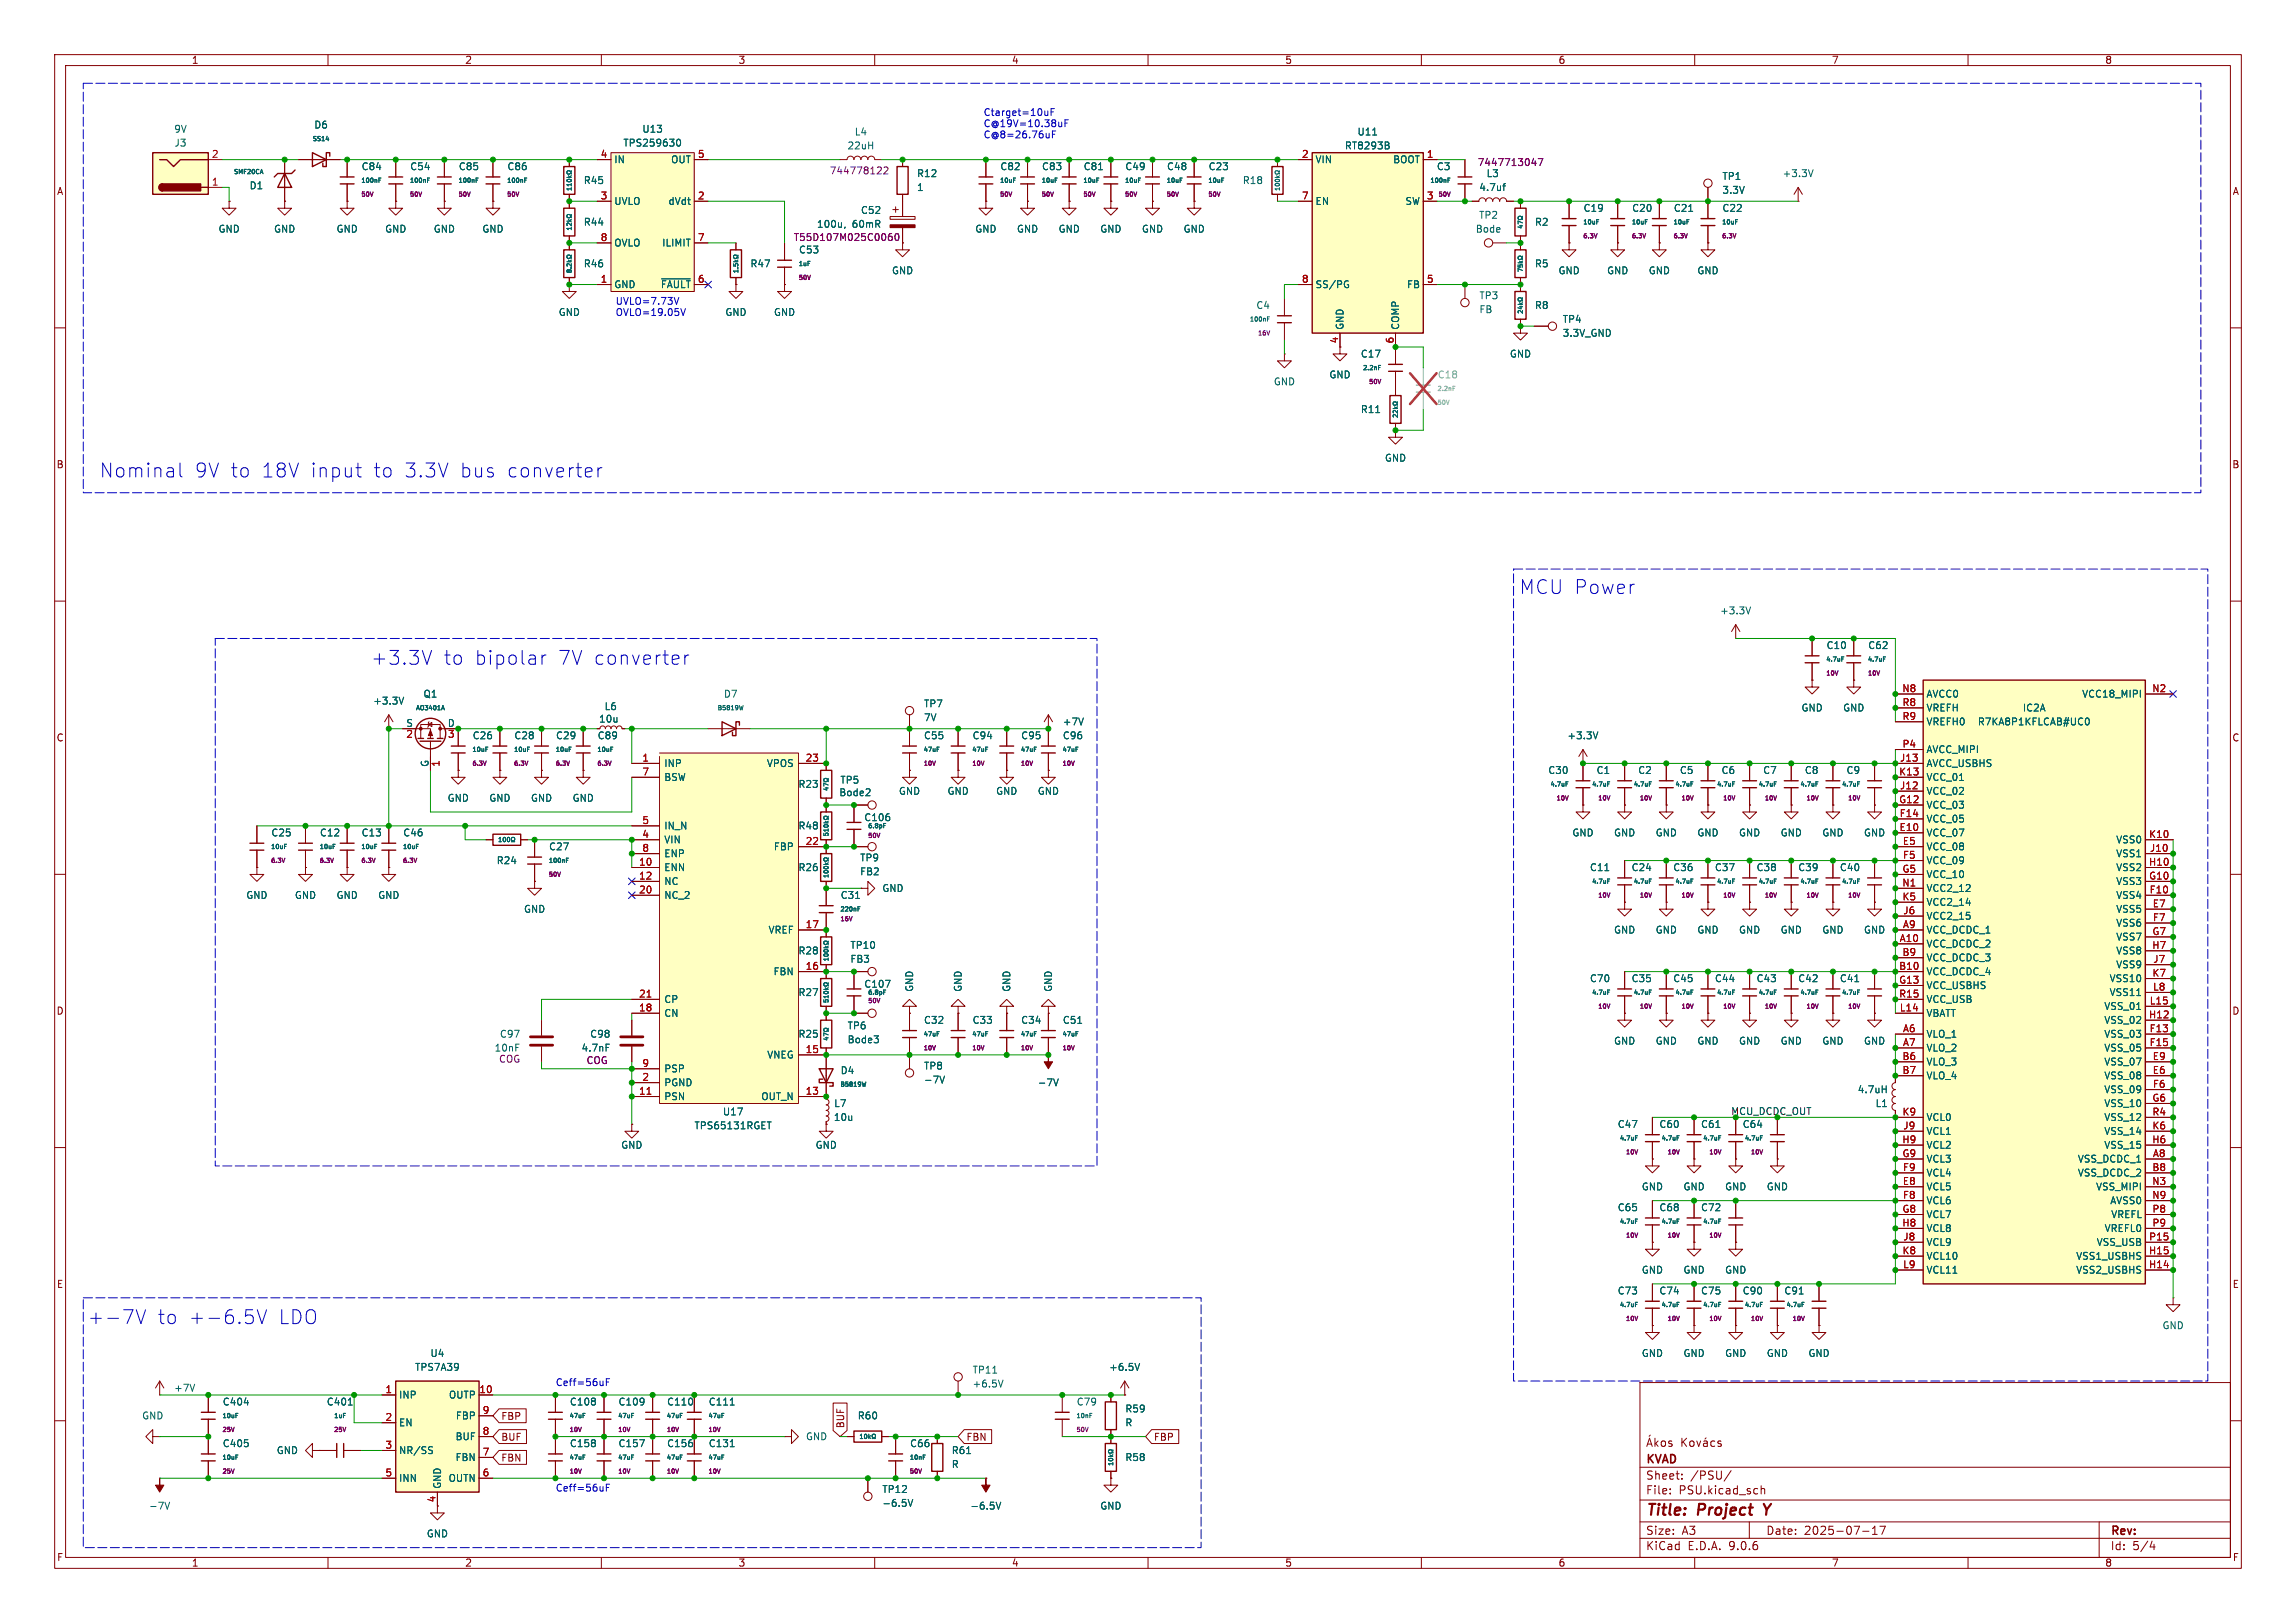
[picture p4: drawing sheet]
<svg xmlns="http://www.w3.org/2000/svg" width="420mm" height="297mm" viewBox="0 0 420 297" stroke-linecap="round" stroke-linejoin="round" font-family="sans-serif">
<defs><g id="words">
<g font-size="3.5" fill="#0000c2">
<text x="18.2" y="87.6">Nominal</text>
<text x="35.6" y="87.6">9V to</text>
<text x="47.7" y="87.6">18V</text>
<text x="56.6" y="87.6">input</text>
<text x="68" y="87.6">to</text>
<text x="73.7" y="87.6">3.3V</text>
<text x="83.8" y="87.6">bus</text>
<text x="92.3" y="87.6">converter</text>
<text x="277.9" y="108.9">MCU Power</text>
<text x="67.8" y="121.9">+3.3V</text>
<text x="81.1" y="121.9">to</text>
<text x="86.7" y="121.9">bipolar</text>
<text x="101.9" y="121.9">7V converter</text>
<text x="16" y="242.5">+-7V</text>
<text x="28.8" y="242.5">to</text>
<text x="34.4" y="242.5">+-6.5V</text>
<text x="50.8" y="242.5">LDO</text>
</g>
<g font-size="2.8" fill="#840000">
<text x="301" y="277.9">Title:</text>
<text x="310.6" y="277.9">Project</text>
</g>
<g font-size="2.1" fill="#840000">
<text x="301" y="268.2">KVAD</text>
<text x="301" y="273.7">File:</text>
<text x="301" y="271">Sheet:</text>
<text x="307.1" y="273.7">PSU.kicad_sch</text>
<text x="309.2" y="271">/PSU/</text>
<text x="301" y="281.1">Size:</text>
<text x="307.6" y="281.1">A3</text>
<text x="323" y="281.1">Date:</text>
<text x="330" y="281.1">2025-07-17</text>
<text x="386" y="281.3">Rev:</text>
<text x="301" y="283.9">KiCad</text>
<text x="308.7" y="283.9">E.D.A.</text>
<text x="316.3" y="283.9">9.0.6</text>
<text x="386" y="283.9">Id:</text>
<text x="390.1" y="283.9">5/4</text>
</g>
<g font-size="1.8" fill="#840000">
<text x="35" y="11.9">1</text>
<text x="85" y="11.9">2</text>
<text x="135" y="11.9">3</text>
<text x="185" y="11.9">4</text>
<text x="235" y="11.9">5</text>
<text x="285" y="11.9">6</text>
<text x="335" y="11.9">7</text>
<text x="385" y="11.9">8</text>
<text x="10.3" y="35.9">A</text>
<text x="408.3" y="35.9">A</text>
<text x="10.3" y="85.9">B</text>
<text x="408.2" y="85.9">B</text>
<text x="10.3" y="135.9">C</text>
<text x="408.2" y="135.9">C</text>
<text x="10.3" y="185.9">D</text>
<text x="408.2" y="185.9">D</text>
<text x="10.3" y="235.9">E</text>
<text x="408.3" y="235.9">E</text>
<text x="91.6" y="263.8">BUF</text>
<text x="91.6" y="260">FBP</text>
<text x="154.6" y="261.5" transform="rotate(-90 154.6 261.5)">BUF</text>
<text x="176.7" y="263.8">FBN</text>
<text x="211" y="263.8">FBP</text>
<text x="91.6" y="267.7">FBN</text>
<text x="79.8" y="275" transform="rotate(-90 79.8 275)">4</text>
<text x="10.3" y="285.9">F</text>
<text x="35" y="286.9">1</text>
<text x="85" y="286.9">2</text>
<text x="135" y="286.9">3</text>
<text x="185" y="286.9">4</text>
<text x="235" y="286.9">5</text>
<text x="285" y="286.9">6</text>
<text x="335" y="286.9">7</text>
<text x="385" y="286.9">8</text>
<text x="408.3" y="285.9">F</text>
</g>
<g font-size="1.8" fill="#006464">
<text x="57.4" y="23.7">D6</text>
<text x="31.8" y="24.5">9V</text>
<text x="31.8" y="27">J3</text>
<text x="113.9" y="27">TPS259630</text>
<text x="117.4" y="24.5">U13</text>
<text x="154.9" y="27.5">22uH</text>
<text x="156.3" y="25">L4</text>
<text x="245.9" y="27.5">RT8293B</text>
<text x="248.2" y="25">U11</text>
<text x="45.6" y="34.8">D1</text>
<text x="66" y="31.3">C84</text>
<text x="74.9" y="31.3">C54</text>
<text x="83.8" y="31.3">C85</text>
<text x="92.7" y="31.3">C86</text>
<text x="106.7" y="33.9">R45</text>
<text x="112.3" y="30.1">IN</text>
<text x="122.7" y="30.1">OUT</text>
<text x="167.6" y="35.2">1</text>
<text x="167.6" y="32.6">R12</text>
<text x="182.9" y="31.3">C82</text>
<text x="190.5" y="31.3">C83</text>
<text x="198.1" y="31.3">C81</text>
<text x="205.7" y="31.3">C49</text>
<text x="213.4" y="31.3">C48</text>
<text x="221" y="31.3">C23</text>
<text x="227.2" y="33.9">R18</text>
<text x="240.5" y="30.1">VIN</text>
<text x="254.7" y="30.1">BOOT</text>
<text x="262.7" y="31.3">C3</text>
<text x="270.5" y="35.2">4.7uf</text>
<text x="271.8" y="32.6">L3</text>
<text x="315" y="33.1">TP1</text>
<text x="315" y="35.7">3.3V</text>
<text x="326" y="32.6">+3.3V</text>
<text x="106.7" y="41.5">R44</text>
<text x="112.3" y="37.7">UVLO</text>
<text x="122.2" y="37.7">dVdt</text>
<text x="155.9" y="41.9">60mR</text>
<text x="157.4" y="39.3">C52</text>
<text x="240.5" y="37.7">EN</text>
<text x="257" y="37.7">SW</text>
<text x="270.5" y="40.2">TP2</text>
<text x="280.7" y="41.5">R2</text>
<text x="289.6" y="39">C19</text>
<text x="298.5" y="39">C20</text>
<text x="306.1" y="39">C21</text>
<text x="315" y="39">C22</text>
<text x="39.9" y="42.8">GND</text>
<text x="50" y="42.8">GND</text>
<text x="61.5" y="42.8">GND</text>
<text x="70.4" y="42.8">GND</text>
<text x="79.2" y="42.8">GND</text>
<text x="88.1" y="42.8">GND</text>
<text x="112.3" y="45.3">OVLO</text>
<text x="121" y="45.3">ILIMIT</text>
<text x="146.1" y="46.6">C53</text>
<text x="178.3" y="42.8">GND</text>
<text x="185.9" y="42.8">GND</text>
<text x="193.5" y="42.8">GND</text>
<text x="201.2" y="42.8">GND</text>
<text x="208.8" y="42.8">GND</text>
<text x="216.4" y="42.8">GND</text>
<text x="269.9" y="42.8">Bode</text>
<text x="106.7" y="49.1">R46</text>
<text x="112.3" y="52.9">GND</text>
<text x="120.8" y="52.9">~{FAULT}</text>
<text x="137.2" y="49.1">R47</text>
<text x="163.1" y="50.4">GND</text>
<text x="240.5" y="52.9">SS/PG</text>
<text x="257.3" y="52.9">FB</text>
<text x="280.7" y="49.1">R5</text>
<text x="285" y="50.4">GND</text>
<text x="293.9" y="50.4">GND</text>
<text x="301.5" y="50.4">GND</text>
<text x="310.4" y="50.4">GND</text>
<text x="102.1" y="58">GND</text>
<text x="132.6" y="58">GND</text>
<text x="141.5" y="58">GND</text>
<text x="229.7" y="56.7">C4</text>
<text x="270.5" y="55">TP3</text>
<text x="270.5" y="57.5">FB</text>
<text x="280.7" y="56.7">R8</text>
<text x="285.8" y="59.3">TP4</text>
<text x="246" y="60.5" transform="rotate(-90 246 60.5)">GND</text>
<text x="248.8" y="65.6">C17</text>
<text x="256.1" y="60.5" transform="rotate(-90 256.1 60.5)">COMP</text>
<text x="276.1" y="65.6">GND</text>
<text x="285.8" y="61.8">3.3V_GND</text>
<text x="232.9" y="70.7">GND</text>
<text x="243.1" y="69.4">GND</text>
<text x="248.8" y="75.8">R11</text>
<text x="253.2" y="84.7">GND</text>
<text x="314.6" y="112.6">+3.3V</text>
<text x="334" y="119">C10</text>
<text x="341.6" y="119">C62</text>
<text x="68.2" y="129.1">+3.3V</text>
<text x="77.4" y="127.9">Q1</text>
<text x="110.5" y="130.1">L6</text>
<text x="132.3" y="127.9">D7</text>
<text x="168.9" y="129.6">TP7</text>
<text x="329.4" y="130.4">GND</text>
<text x="337.1" y="130.4">GND</text>
<text x="352.3" y="127.9">AVCC0</text>
<text x="352.3" y="130.4">VREFH</text>
<text x="369.9" y="130.4">IC2A</text>
<text x="380.8" y="127.9">VCC18_MIPI</text>
<text x="74.2" y="133.1">S</text>
<text x="81.8" y="133.1">D</text>
<text x="86.4" y="135.5">C26</text>
<text x="94" y="135.5">C28</text>
<text x="101.6" y="135.5">C29</text>
<text x="109.2" y="135.5">C89</text>
<text x="109.5" y="132.4">10u</text>
<text x="168.9" y="132.2">7V</text>
<text x="168.9" y="135.5">C55</text>
<text x="177.8" y="135.5">C94</text>
<text x="186.7" y="135.5">C95</text>
<text x="194.3" y="132.9">+7V</text>
<text x="194.3" y="135.5">C96</text>
<text x="286.6" y="135.5">+3.3V</text>
<text x="352.3" y="132.9">VREFH0</text>
<text x="361.7" y="132.9">R7KA8P1KFLCAB#UC0</text>
<text x="78.5" y="140.4" transform="rotate(-90 78.5 140.4)">G</text>
<text x="121.4" y="143.1">BSW</text>
<text x="121.4" y="140.6">INP</text>
<text x="140.2" y="140.6">VPOS</text>
<text x="153.6" y="143.6">TP5</text>
<text x="283.1" y="141.8">C30</text>
<text x="291.9" y="141.8">C1</text>
<text x="299.6" y="141.8">C2</text>
<text x="307.2" y="141.8">C5</text>
<text x="314.8" y="141.8">C6</text>
<text x="322.4" y="141.8">C7</text>
<text x="330" y="141.8">C8</text>
<text x="337.7" y="141.8">C9</text>
<text x="352.3" y="138">AVCC_MIPI</text>
<text x="352.3" y="140.6">AVCC_USBHS</text>
<text x="352.3" y="143.1">VCC_01</text>
<text x="81.8" y="146.9">GND</text>
<text x="89.4" y="146.9">GND</text>
<text x="97" y="146.9">GND</text>
<text x="104.6" y="146.9">GND</text>
<text x="146" y="144.4">R23</text>
<text x="153.4" y="145.9">Bode2</text>
<text x="164.3" y="145.6">GND</text>
<text x="173.2" y="145.6">GND</text>
<text x="182.1" y="145.6">GND</text>
<text x="189.7" y="145.6">GND</text>
<text x="352.3" y="145.6">VCC_02</text>
<text x="352.3" y="148.2">VCC_03</text>
<text x="49.5" y="153.3">C25</text>
<text x="58.4" y="153.3">C12</text>
<text x="66" y="153.3">C13</text>
<text x="73.7" y="153.3">C46</text>
<text x="100.3" y="155.8">C27</text>
<text x="121.4" y="154.5">VIN</text>
<text x="121.4" y="152">IN_N</text>
<text x="141.5" y="155.8">FBP</text>
<text x="146" y="152">R48</text>
<text x="158" y="150.5">C106</text>
<text x="287.5" y="153.3">GND</text>
<text x="295.1" y="153.3">GND</text>
<text x="302.8" y="153.3">GND</text>
<text x="310.4" y="153.3">GND</text>
<text x="318" y="153.3">GND</text>
<text x="325.6" y="153.3">GND</text>
<text x="333.2" y="153.3">GND</text>
<text x="340.9" y="153.3">GND</text>
<text x="352.3" y="150.7">VCC_05</text>
<text x="352.3" y="153.3">VCC_07</text>
<text x="352.3" y="155.8">VCC_08</text>
<text x="387" y="154.5">VSS0</text>
<text x="90.8" y="158.3">R24</text>
<text x="121.4" y="157.1">ENP</text>
<text x="121.4" y="159.6">ENN</text>
<text x="146" y="159.6">R26</text>
<text x="157.2" y="157.8">TP9</text>
<text x="157.2" y="160.4">FB2</text>
<text x="290.7" y="159.6">C11</text>
<text x="298.4" y="159.6">C24</text>
<text x="306" y="159.6">C36</text>
<text x="313.6" y="159.6">C37</text>
<text x="321.2" y="159.6">C38</text>
<text x="328.8" y="159.6">C39</text>
<text x="336.5" y="159.6">C40</text>
<text x="352.3" y="158.3">VCC_09</text>
<text x="352.3" y="160.9">VCC_10</text>
<text x="387" y="157.1">VSS1</text>
<text x="387" y="159.6">VSS2</text>
<text x="45" y="164.7">GND</text>
<text x="53.8" y="164.7">GND</text>
<text x="61.5" y="164.7">GND</text>
<text x="69.1" y="164.7">GND</text>
<text x="95.8" y="167.2">GND</text>
<text x="121.4" y="162.2">NC</text>
<text x="121.4" y="164.7">NC_2</text>
<text x="153.7" y="164.7">C31</text>
<text x="161.3" y="163.4">GND</text>
<text x="352.3" y="163.4">VCC2_12</text>
<text x="352.3" y="166">VCC2_14</text>
<text x="387" y="162.2">VSS3</text>
<text x="387" y="164.7">VSS4</text>
<text x="387" y="167.2">VSS5</text>
<text x="140.5" y="171">VREF</text>
<text x="155.5" y="173.8">TP10</text>
<text x="295.1" y="171">GND</text>
<text x="302.8" y="171">GND</text>
<text x="310.4" y="171">GND</text>
<text x="318" y="171">GND</text>
<text x="325.6" y="171">GND</text>
<text x="333.2" y="171">GND</text>
<text x="340.9" y="171">GND</text>
<text x="352.3" y="168.5">VCC2_15</text>
<text x="352.3" y="171">VCC_DCDC_1</text>
<text x="352.3" y="173.6">VCC_DCDC_2</text>
<text x="387" y="169.8">VSS6</text>
<text x="387" y="172.3">VSS7</text>
<text x="141.4" y="178.7">FBN</text>
<text x="146" y="174.9">R28</text>
<text x="155.5" y="176.4">FB3</text>
<text x="290.7" y="179.9">C70</text>
<text x="298.4" y="179.9">C35</text>
<text x="306" y="179.9">C45</text>
<text x="313.6" y="179.9">C44</text>
<text x="321.2" y="179.9">C43</text>
<text x="328.8" y="179.9">C42</text>
<text x="336.5" y="179.9">C41</text>
<text x="352.3" y="176.1">VCC_DCDC_3</text>
<text x="352.3" y="178.7">VCC_DCDC_4</text>
<text x="385.8" y="179.9">VSS10</text>
<text x="387" y="174.9">VSS8</text>
<text x="387" y="177.4">VSS9</text>
<text x="121.4" y="183.7">CP</text>
<text x="146" y="182.5">R27</text>
<text x="158" y="180.9">C107</text>
<text x="167.2" y="181.6" transform="rotate(-90 167.2 181.6)">GND</text>
<text x="176.1" y="181.6" transform="rotate(-90 176.1 181.6)">GND</text>
<text x="185" y="181.6" transform="rotate(-90 185 181.6)">GND</text>
<text x="192.6" y="181.6" transform="rotate(-90 192.6 181.6)">GND</text>
<text x="352.3" y="181.2">VCC_USBHS</text>
<text x="352.3" y="183.7">VCC_USB</text>
<text x="384.8" y="185">VSS_01</text>
<text x="385.8" y="182.5">VSS11</text>
<text x="91.3" y="190.1">C97</text>
<text x="107.9" y="190.1">C98</text>
<text x="121.4" y="186.3">CN</text>
<text x="146" y="190.1">R25</text>
<text x="154.9" y="188.6">TP6</text>
<text x="154.9" y="191.1">Bode3</text>
<text x="168.9" y="187.6">C32</text>
<text x="177.8" y="187.6">C33</text>
<text x="186.7" y="187.6">C34</text>
<text x="194.3" y="187.6">C51</text>
<text x="295.1" y="191.4">GND</text>
<text x="302.8" y="191.4">GND</text>
<text x="310.4" y="191.4">GND</text>
<text x="318" y="191.4">GND</text>
<text x="325.6" y="191.4">GND</text>
<text x="333.2" y="191.4">GND</text>
<text x="340.9" y="191.4">GND</text>
<text x="352.3" y="186.3">VBATT</text>
<text x="352.3" y="190.1">VLO_1</text>
<text x="384.8" y="187.6">VSS_02</text>
<text x="384.8" y="190.1">VSS_03</text>
<text x="106.3" y="192.6">4.7nF</text>
<text x="121.4" y="196.4">PSP</text>
<text x="140.2" y="193.9">VNEG</text>
<text x="153.7" y="196.8">D4</text>
<text x="168.9" y="195.9">TP8</text>
<text x="352.3" y="192.6">VLO_2</text>
<text x="352.3" y="195.2">VLO_3</text>
<text x="352.3" y="197.7">VLO_4</text>
<text x="384.8" y="192.6">VSS_05</text>
<text x="384.8" y="195.2">VSS_07</text>
<text x="384.8" y="197.7">VSS_08</text>
<text x="121.4" y="201.5">PSN</text>
<text x="121.4" y="199">PGND</text>
<text x="139.2" y="201.5">OUT_N</text>
<text x="152.5" y="202.8">L7</text>
<text x="168.9" y="198.5">-7V</text>
<text x="189.7" y="199">-7V</text>
<text x="339.7" y="200.3">4.7uH</text>
<text x="343" y="202.8">L1</text>
<text x="384.8" y="200.3">VSS_09</text>
<text x="384.8" y="202.8">VSS_10</text>
<text x="126.9" y="206.9">TPS65131RGET</text>
<text x="132.1" y="204.3">U17</text>
<text x="152.4" y="205.3">10u</text>
<text x="295.8" y="206.6">C47</text>
<text x="303.4" y="206.6">C60</text>
<text x="311.1" y="206.6">C61</text>
<text x="318.7" y="206.6">C64</text>
<text x="352.3" y="205.3">VCL0</text>
<text x="352.3" y="207.9">VCL1</text>
<text x="384.8" y="205.3">VSS_12</text>
<text x="384.8" y="207.9">VSS_14</text>
<text x="113.5" y="210.4">GND</text>
<text x="149.1" y="210.4">GND</text>
<text x="352.3" y="210.4">VCL2</text>
<text x="352.3" y="213">VCL3</text>
<text x="352.3" y="215.5">VCL4</text>
<text x="380" y="213">VSS_DCDC_1</text>
<text x="380" y="215.5">VSS_DCDC_2</text>
<text x="384.8" y="210.4">VSS_15</text>
<text x="295.8" y="221.8">C65</text>
<text x="300.2" y="218">GND</text>
<text x="303.4" y="221.8">C68</text>
<text x="307.8" y="218">GND</text>
<text x="311.1" y="221.8">C72</text>
<text x="315.5" y="218">GND</text>
<text x="323.1" y="218">GND</text>
<text x="352.3" y="218">VCL5</text>
<text x="352.3" y="220.6">VCL6</text>
<text x="383.3" y="218">VSS_MIPI</text>
<text x="385.9" y="220.6">AVSS0</text>
<text x="352.3" y="223.1">VCL7</text>
<text x="352.3" y="225.7">VCL8</text>
<text x="384.9" y="225.7">VREFL0</text>
<text x="386.1" y="223.1">VREFL</text>
<text x="300.2" y="233.3">GND</text>
<text x="307.8" y="233.3">GND</text>
<text x="315.5" y="233.3">GND</text>
<text x="352.3" y="228.2">VCL9</text>
<text x="352.3" y="230.7">VCL10</text>
<text x="352.3" y="233.3">VCL11</text>
<text x="379.7" y="230.7">VSS1_USBHS</text>
<text x="379.7" y="233.3">VSS2_USBHS</text>
<text x="383.4" y="228.2">VSS_USB</text>
<text x="295.8" y="237.1">C73</text>
<text x="303.4" y="237.1">C74</text>
<text x="311.1" y="237.1">C75</text>
<text x="318.7" y="237.1">C90</text>
<text x="326.3" y="237.1">C91</text>
<text x="395.5" y="243.4">GND</text>
<text x="75.8" y="251.1">TPS7A39</text>
<text x="78.6" y="248.5">U4</text>
<text x="177.8" y="251.6">TP11</text>
<text x="202.8" y="251.1">+6.5V</text>
<text x="300.2" y="248.5">GND</text>
<text x="307.8" y="248.5">GND</text>
<text x="315.5" y="248.5">GND</text>
<text x="323.1" y="248.5">GND</text>
<text x="330.7" y="248.5">GND</text>
<text x="31.8" y="254.9">+7V</text>
<text x="40.6" y="257.4">C404</text>
<text x="59.7" y="257.4">C401</text>
<text x="72.9" y="256.1">INP</text>
<text x="82" y="256.1">OUTP</text>
<text x="104.1" y="257.4">C108</text>
<text x="113" y="257.4">C109</text>
<text x="121.9" y="257.4">C110</text>
<text x="129.5" y="257.4">C111</text>
<text x="177.8" y="254.1">+6.5V</text>
<text x="196.9" y="257.4">C79</text>
<text x="25.9" y="259.9">GND</text>
<text x="72.9" y="261.2">EN</text>
<text x="83.2" y="263.8">BUF</text>
<text x="83.3" y="259.9">FBP</text>
<text x="147.3" y="263.8">GND</text>
<text x="156.8" y="259.9">R60</text>
<text x="205.7" y="258.7">R59</text>
<text x="205.7" y="261.2">R</text>
<text x="40.6" y="265">C405</text>
<text x="50.5" y="266.3">GND</text>
<text x="72.9" y="266.3">NR/SS</text>
<text x="83.2" y="267.6">FBN</text>
<text x="104.1" y="265">C158</text>
<text x="113" y="265">C157</text>
<text x="121.9" y="265">C156</text>
<text x="129.5" y="265">C131</text>
<text x="166.4" y="265">C66</text>
<text x="174" y="266.3">R61</text>
<text x="174" y="268.8">R</text>
<text x="205.7" y="267.6">R58</text>
<text x="72.9" y="271.4">INN</text>
<text x="80.9" y="272.5" transform="rotate(-90 80.9 272.5)">GND</text>
<text x="82" y="271.4">OUTN</text>
<text x="161.3" y="273.4">TP12</text>
<text x="161.3" y="275.9">-6.5V</text>
<text x="27.2" y="276.5">-7V</text>
<text x="78" y="281.5">GND</text>
<text x="177.4" y="276.5">-6.5V</text>
<text x="201.2" y="276.5">GND</text>
</g>
<g font-size="1.8" fill="#0000c2">
<text x="179.8" y="21.4">Ctarget=10uF</text>
<text x="179.8" y="23.5">C@19V=10.38uF</text>
<text x="179.8" y="25.5">C@8=26.76uF</text>
<text x="112.5" y="56">UVLO=7.73V</text>
<text x="112.5" y="58">OVLO=19.05V</text>
<text x="101.6" y="253.9">Ceff=56uF</text>
<text x="101.6" y="273.2">Ceff=56uF</text>
</g>
<g font-size="1.8" fill="#a90000">
<text x="38.7" y="29">2</text>
<text x="109.8" y="29">4</text>
<text x="127.6" y="29">5</text>
<text x="238.1" y="29">2</text>
<text x="260.9" y="29">1</text>
<text x="38.7" y="34">1</text>
<text x="109.8" y="36.6">3</text>
<text x="127.6" y="36.6">2</text>
<text x="238.1" y="36.6">7</text>
<text x="260.9" y="36.6">3</text>
<text x="109.8" y="44.2">8</text>
<text x="127.6" y="44.2">7</text>
<text x="109.8" y="51.8">1</text>
<text x="127.6" y="51.8">6</text>
<text x="238.1" y="51.8">8</text>
<text x="260.9" y="51.8">5</text>
<text x="244.9" y="62.9" transform="rotate(-90 244.9 62.9)">4</text>
<text x="255" y="62.9" transform="rotate(-90 255 62.9)">6</text>
<text x="347.9" y="126.7">N8</text>
<text x="347.9" y="129.3">R8</text>
<text x="347.9" y="131.8">R9</text>
<text x="393.6" y="126.7">N2</text>
<text x="74.2" y="135.3">2</text>
<text x="81.8" y="135.3">3</text>
<text x="347.9" y="136.9">P4</text>
<text x="80.7" y="140.4" transform="rotate(-90 80.7 140.4)">1</text>
<text x="117.4" y="142">7</text>
<text x="117.4" y="139.4">1</text>
<text x="147.3" y="139.4">23</text>
<text x="347.3" y="142">K13</text>
<text x="347.5" y="139.4">J13</text>
<text x="347.3" y="147.1">G12</text>
<text x="347.4" y="149.6">F14</text>
<text x="347.5" y="144.5">J12</text>
<text x="117.4" y="153.4">4</text>
<text x="117.4" y="156">8</text>
<text x="117.4" y="150.9">5</text>
<text x="147.3" y="154.7">22</text>
<text x="347.4" y="152.1">E10</text>
<text x="348" y="154.7">E5</text>
<text x="393" y="153.4">K10</text>
<text x="393.2" y="156">J10</text>
<text x="116.8" y="158.5">10</text>
<text x="116.8" y="161">12</text>
<text x="347.9" y="159.8">G5</text>
<text x="348" y="157.2">F5</text>
<text x="393" y="158.5">H10</text>
<text x="393" y="161">G10</text>
<text x="116.8" y="163.6">20</text>
<text x="347.9" y="162.3">N1</text>
<text x="347.9" y="164.8">K5</text>
<text x="348.1" y="167.4">J6</text>
<text x="393.1" y="163.6">F10</text>
<text x="393.7" y="166.1">E7</text>
<text x="147.3" y="169.9">17</text>
<text x="347.4" y="172.5">A10</text>
<text x="348" y="169.9">A9</text>
<text x="393.6" y="173.7">H7</text>
<text x="393.6" y="171.2">G7</text>
<text x="393.7" y="168.7">F7</text>
<text x="147.3" y="177.5">16</text>
<text x="347.3" y="177.5">B10</text>
<text x="347.9" y="175">B9</text>
<text x="393.6" y="178.8">K7</text>
<text x="393.8" y="176.3">J7</text>
<text x="116.8" y="182.6">21</text>
<text x="116.8" y="185.2">18</text>
<text x="347.3" y="180.1">G13</text>
<text x="347.3" y="182.6">R15</text>
<text x="347.4" y="185.2">L14</text>
<text x="393.1" y="183.9">L15</text>
<text x="393.7" y="181.4">L8</text>
<text x="348" y="189">A6</text>
<text x="348" y="191.5">A7</text>
<text x="393" y="186.4">H12</text>
<text x="393.1" y="189">F13</text>
<text x="393.1" y="191.5">F15</text>
<text x="117.4" y="195.3">9</text>
<text x="117.4" y="197.9">2</text>
<text x="147.3" y="192.8">15</text>
<text x="347.9" y="194.1">B6</text>
<text x="347.9" y="196.6">B7</text>
<text x="393.7" y="194.1">E9</text>
<text x="393.7" y="196.6">E6</text>
<text x="116.8" y="200.4">11</text>
<text x="147.3" y="200.4">13</text>
<text x="393.6" y="201.7">G6</text>
<text x="393.7" y="199.1">F6</text>
<text x="347.9" y="209.3">H9</text>
<text x="347.9" y="204.2">K9</text>
<text x="348.1" y="206.8">J9</text>
<text x="393.6" y="209.3">H6</text>
<text x="393.6" y="204.2">R4</text>
<text x="393.6" y="206.8">K6</text>
<text x="347.9" y="211.8">G9</text>
<text x="348" y="214.4">F9</text>
<text x="393.6" y="214.4">B8</text>
<text x="393.7" y="211.8">A8</text>
<text x="347.9" y="222">G8</text>
<text x="348" y="216.9">E8</text>
<text x="348" y="219.5">F8</text>
<text x="393.6" y="216.9">N3</text>
<text x="393.6" y="219.5">N9</text>
<text x="393.6" y="222">P8</text>
<text x="347.9" y="224.5">H8</text>
<text x="348.1" y="227.1">J8</text>
<text x="393" y="227.1">P15</text>
<text x="393.6" y="224.5">P9</text>
<text x="347.9" y="229.6">K8</text>
<text x="348" y="232.2">L9</text>
<text x="393" y="229.6">H15</text>
<text x="393" y="232.2">H14</text>
<text x="70.4" y="255">1</text>
<text x="87.6" y="255">10</text>
<text x="70.4" y="260.1">2</text>
<text x="88.2" y="258.8">9</text>
<text x="88.2" y="262.6">8</text>
<text x="70.4" y="265.2">3</text>
<text x="88.2" y="266.4">7</text>
<text x="70.4" y="270.3">5</text>
<text x="88.2" y="270.3">6</text>
</g>
<g font-size="1.8" fill="#840084">
<text x="151.7" y="32.1">744778122</text>
<text x="270.2" y="30.6">7447713047</text>
<text x="149.3" y="41.9">100u,</text>
<text x="145.1" y="44.3">T55D107M025C0060</text>
<text x="90.4" y="192.6">10nF</text>
<text x="91.2" y="194.7">COG</text>
<text x="107.2" y="194.9">COG</text>
</g>
<text font-size="1.8" fill="#989898" x="262.9" y="69.4">C18</text>
<text font-size="1.8" fill="#009600" x="316.6" y="204.1">MCU_DCDC_OUT</text>
<g font-size="1.1" fill="#006464">
<text x="57.1" y="26">SS14</text>
<text x="42.7" y="32.1">SMF20CA</text>
<text x="66" y="33.6">100nF</text>
<text x="74.9" y="33.6">100nF</text>
<text x="83.7" y="33.6">100nF</text>
<text x="92.6" y="33.6">100nF</text>
<text x="182.8" y="33.6">10uF</text>
<text x="190.4" y="33.6">10uF</text>
<text x="198" y="33.6">10uF</text>
<text x="205.7" y="33.6">10uF</text>
<text x="213.3" y="33.6">10uF</text>
<text x="220.9" y="33.6">10uF</text>
<text x="261.5" y="33.6">100nF</text>
<text x="289.5" y="41.3">10uF</text>
<text x="298.4" y="41.3">10uF</text>
<text x="306" y="41.3">10uF</text>
<text x="314.9" y="41.3">10uF</text>
<text x="146" y="48.9">1uF</text>
<text x="228.5" y="59">100nF</text>
<text x="249.2" y="67.9">2.2nF</text>
<text x="333.9" y="121.3">4.7uF</text>
<text x="341.6" y="121.3">4.7uF</text>
<text x="76" y="130.2">AO3401A</text>
<text x="131.1" y="130.2">B5819W</text>
<text x="86.3" y="137.8">10uF</text>
<text x="93.9" y="137.8">10uF</text>
<text x="101.5" y="137.8">10uF</text>
<text x="109.1" y="137.8">10uF</text>
<text x="168.8" y="137.8">47uF</text>
<text x="177.7" y="137.8">47uF</text>
<text x="186.6" y="137.8">47uF</text>
<text x="194.2" y="137.8">47uF</text>
<text x="283.5" y="144.1">4.7uF</text>
<text x="291.1" y="144.1">4.7uF</text>
<text x="298.7" y="144.1">4.7uF</text>
<text x="306.3" y="144.1">4.7uF</text>
<text x="314" y="144.1">4.7uF</text>
<text x="321.6" y="144.1">4.7uF</text>
<text x="329.2" y="144.1">4.7uF</text>
<text x="336.8" y="144.1">4.7uF</text>
<text x="49.5" y="155.6">10uF</text>
<text x="58.3" y="155.6">10uF</text>
<text x="66" y="155.6">10uF</text>
<text x="73.6" y="155.6">10uF</text>
<text x="158.7" y="151.8">6.8pF</text>
<text x="100.3" y="158.1">100nF</text>
<text x="291.1" y="161.9">4.7uF</text>
<text x="298.7" y="161.9">4.7uF</text>
<text x="306.3" y="161.9">4.7uF</text>
<text x="314" y="161.9">4.7uF</text>
<text x="321.6" y="161.9">4.7uF</text>
<text x="329.2" y="161.9">4.7uF</text>
<text x="336.8" y="161.9">4.7uF</text>
<text x="153.6" y="167">220nF</text>
<text x="158.7" y="182.2">6.8pF</text>
<text x="291.1" y="182.2">4.7uF</text>
<text x="298.7" y="182.2">4.7uF</text>
<text x="306.3" y="182.2">4.7uF</text>
<text x="314" y="182.2">4.7uF</text>
<text x="321.6" y="182.2">4.7uF</text>
<text x="329.2" y="182.2">4.7uF</text>
<text x="336.8" y="182.2">4.7uF</text>
<text x="168.8" y="189.9">47uF</text>
<text x="177.7" y="189.9">47uF</text>
<text x="186.6" y="189.9">47uF</text>
<text x="194.2" y="189.9">47uF</text>
<text x="153.6" y="199.1">B5819W</text>
<text x="296.2" y="208.9">4.7uF</text>
<text x="303.8" y="208.9">4.7uF</text>
<text x="311.4" y="208.9">4.7uF</text>
<text x="319" y="208.9">4.7uF</text>
<text x="296.2" y="224.1">4.7uF</text>
<text x="303.8" y="224.1">4.7uF</text>
<text x="311.4" y="224.1">4.7uF</text>
<text x="296.2" y="239.4">4.7uF</text>
<text x="303.8" y="239.4">4.7uF</text>
<text x="311.4" y="239.4">4.7uF</text>
<text x="319" y="239.4">4.7uF</text>
<text x="326.7" y="239.4">4.7uF</text>
<text x="40.6" y="259.7">10uF</text>
<text x="61" y="259.7">1uF</text>
<text x="104.1" y="259.7">47uF</text>
<text x="113" y="259.7">47uF</text>
<text x="121.8" y="259.7">47uF</text>
<text x="129.5" y="259.7">47uF</text>
<text x="196.8" y="259.7">10nF</text>
<text x="40.6" y="267.3">10uF</text>
<text x="104.1" y="267.3">47uF</text>
<text x="113" y="267.3">47uF</text>
<text x="121.8" y="267.3">47uF</text>
<text x="129.5" y="267.3">47uF</text>
<text x="166.3" y="267.3">10nF</text>
</g>
<g font-size="1.1" fill="#840084">
<text x="66" y="36.2">50V</text>
<text x="74.9" y="36.2">50V</text>
<text x="83.7" y="36.2">50V</text>
<text x="92.6" y="36.2">50V</text>
<text x="182.8" y="36.2">50V</text>
<text x="190.4" y="36.2">50V</text>
<text x="198" y="36.2">50V</text>
<text x="205.7" y="36.2">50V</text>
<text x="213.3" y="36.2">50V</text>
<text x="220.9" y="36.2">50V</text>
<text x="263" y="36.2">50V</text>
<text x="289.5" y="43.8">6.3V</text>
<text x="298.4" y="43.8">6.3V</text>
<text x="306" y="43.8">6.3V</text>
<text x="314.9" y="43.8">6.3V</text>
<text x="146" y="51.4">50V</text>
<text x="230" y="61.6">16V</text>
<text x="250.3" y="70.5">50V</text>
<text x="333.9" y="123.8">10V</text>
<text x="341.6" y="123.8">10V</text>
<text x="86.3" y="140.3">6.3V</text>
<text x="93.9" y="140.3">6.3V</text>
<text x="101.5" y="140.3">6.3V</text>
<text x="109.1" y="140.3">6.3V</text>
<text x="168.8" y="140.3">10V</text>
<text x="177.7" y="140.3">10V</text>
<text x="186.6" y="140.3">10V</text>
<text x="194.2" y="140.3">10V</text>
<text x="284.6" y="146.7">10V</text>
<text x="292.2" y="146.7">10V</text>
<text x="299.8" y="146.7">10V</text>
<text x="307.5" y="146.7">10V</text>
<text x="315.1" y="146.7">10V</text>
<text x="322.7" y="146.7">10V</text>
<text x="330.3" y="146.7">10V</text>
<text x="337.9" y="146.7">10V</text>
<text x="158.7" y="153.5">50V</text>
<text x="49.5" y="158.1">6.3V</text>
<text x="58.3" y="158.1">6.3V</text>
<text x="66" y="158.1">6.3V</text>
<text x="73.6" y="158.1">6.3V</text>
<text x="100.3" y="160.6">50V</text>
<text x="292.2" y="164.5">10V</text>
<text x="299.8" y="164.5">10V</text>
<text x="307.5" y="164.5">10V</text>
<text x="315.1" y="164.5">10V</text>
<text x="322.7" y="164.5">10V</text>
<text x="330.3" y="164.5">10V</text>
<text x="337.9" y="164.5">10V</text>
<text x="153.6" y="168.8">16V</text>
<text x="158.7" y="183.8">50V</text>
<text x="292.2" y="184.8">10V</text>
<text x="299.8" y="184.8">10V</text>
<text x="307.5" y="184.8">10V</text>
<text x="315.1" y="184.8">10V</text>
<text x="322.7" y="184.8">10V</text>
<text x="330.3" y="184.8">10V</text>
<text x="337.9" y="184.8">10V</text>
<text x="168.8" y="192.4">10V</text>
<text x="177.7" y="192.4">10V</text>
<text x="186.6" y="192.4">10V</text>
<text x="194.2" y="192.4">10V</text>
<text x="297.3" y="211.4">10V</text>
<text x="304.9" y="211.4">10V</text>
<text x="312.5" y="211.4">10V</text>
<text x="320.2" y="211.4">10V</text>
<text x="297.3" y="226.7">10V</text>
<text x="304.9" y="226.7">10V</text>
<text x="312.5" y="226.7">10V</text>
<text x="297.3" y="241.9">10V</text>
<text x="304.9" y="241.9">10V</text>
<text x="312.5" y="241.9">10V</text>
<text x="320.2" y="241.9">10V</text>
<text x="327.8" y="241.9">10V</text>
<text x="40.6" y="262.2">25V</text>
<text x="61" y="262.2">25V</text>
<text x="104.1" y="262.2">10V</text>
<text x="113" y="262.2">10V</text>
<text x="121.8" y="262.2">10V</text>
<text x="129.5" y="262.2">10V</text>
<text x="196.8" y="262.2">50V</text>
<text x="40.6" y="269.9">25V</text>
<text x="104.1" y="269.9">10V</text>
<text x="113" y="269.9">10V</text>
<text x="121.8" y="269.9">10V</text>
<text x="129.5" y="269.9">10V</text>
<text x="166.3" y="269.9">50V</text>
</g>
<text font-size="1.1" fill="#989898" x="262.8" y="71.7">2.2nF</text>
<text font-size="1.1" fill="#a1a1a1" x="262.8" y="74.3">50V</text>
</g></defs>
<g fill="none" stroke="#840000" stroke-width=".18">
<path d="M10 10h400v277h-400zM12 12h396v273h-396zM60 10v2M110 10v2M160 10v2M210 10v2M260 10v2M310 10v2M360 10v2M41.9 36.8v1.3h1.3l-1.3 1.3-1.3-1.3h1.3M41.9 36.8h.1M54.6 29.2h7.6"/>
<path d="M153.7 29.2h1.2a.64 .64 0 0 1 .7-.6 .64 .64 0 0 1 .6 .6 .64 .64 0 0 1 .6-.6 .64 .64 0 0 1 .7 .6 .64 .64 0 0 1 .6-.6 .64 .64 0 0 1 .6 .6 .64 .64 0 0 1 .7-.6 .64 .64 0 0 1 .6 .6h1.3M10 60h2M408 60h2M10 110h2M408 110h2M10 160h2M408 160h2M10 210h2M317.5 219.7v3.2M408 210h2M302.3 227.3v1.3h1.2l-1.2 1.3-1.3-1.3h1.3M302.3 227.3h.1"/>
<path d="M302.3 234.9v3.2M302.3 239.4v3.2M309.9 227.3v1.3h1.2l-1.2 1.3-1.3-1.3h1.3M309.9 227.3h.1M309.9 234.9v3.2M309.9 239.4v3.2M317.5 227.3v1.3h1.3l-1.3 1.3-1.3-1.3h1.3M317.5 227.3h.1M317.5 224.2v3.1M317.5 234.9v3.2M317.5 239.4v3.2M325.1 234.9v3.2"/>
<path d="M325.1 239.4v3.2M300 253h108v32h-108zM302.3 242.6v1.2h1.2l-1.2 1.3-1.3-1.3h1.3M302.3 242.6h.1M309.9 242.6v1.2h1.2l-1.2 1.3-1.3-1.3h1.3M309.9 242.6h.1M317.5 242.6v1.2h1.3l-1.3 1.3-1.3-1.3h1.3M317.5 242.6h.1M325.1 242.6v1.2h1.3l-1.3 1.3-1.3-1.3h1.3M325.1 242.6h.1M10 260h2M300 278.5h108"/>
<path d="M300 274.5h108M300 268.5h108M301.2 264.7l.5-1.5 .5 1.5M301.4 264.3h.7M301.9 262.6l-.2 .2M302.7 263.2v1.5M302.9 264.1l.4 .6M303.3 263.7l-.6 .6M303.9 263.8l.3-.1 .4 .1 .1 .6-.2 .2-.3 .1-.3-.2zM305.5 273.2v.2M305.5 272.5v.1M305.8 263.8l-.4-.1-.2 .2 .1 .2 .5 .2v.3h-.6"/>
<path d="M307.7 270.5v.2M307.7 269.8v.1M307.7 263.2v1.5M307.9 263.8l.6 .9M308.5 263.2l-.8 .8M309.2 263.8l.2-.1 .4 .1 .1 .6-.2 .2-.3 .1-.2-.2zM310.4 263.7l.3 1 .4-1M311.7 263.8h.5l.1 .9M312.1 263.1l-.2 .2M312.3 264l-.5 .1a.29 .29 0 0 0-.2 .3 .29 .29 0 0 0 .2 .3l.5-.1M313.7 263.8l-.5-.1-.3 .3v.4l.2 .2h.6M314.8 263.8l-.4-.1-.2 .2 .1 .2 .5 .2v.3h-.6"/>
<path d="M316.7 269.1l-1.3 1.9M320 278.5v3M322.2 271.9v1.5M322.2 272.5l.2-.1 .3 .1 .1 .9M342.5 279.7l.4-.4v1.5M343.9 279.3h1l-.7 1.5M384 278.5v6.5M408 260h2M60 285v2M110 285v2M160 285v2M210 285v2"/>
<path d="M260 285v2M300 281.5h108M310 285v2M340.7 280.2h1.2M342.5 280.8h.9M360 285v2M393.7 282l-.4 1.1h.9M394 282.6v1"/>
</g>
<path d="M322.6 275.2l.6 1.1M323.2 276.3l-.2 .9M324 275.2l-.8 1.1" fill="none" stroke="#840000" stroke-width=".4"/>
<path d="M57.1 27.9l2.6 1.3-2.6 1.3zM60.3 28.6v-.7h-.6v2.6h-.6v-.7M301 238.1h2.5M301 239.4h2.5M308.6 238.1h2.5M308.6 239.4h2.5M316.2 238.1h2.6M316.2 239.4h2.6M316.2 222.9h2.6M316.2 224.2h2.6M323.8 238.1h2.6M323.8 239.4h2.6" fill="none" stroke="#840000" stroke-width=".25"/>
<path d="M59.7 25.5h.4M299.2 238.7h.2M299.2 238.3h.3M306.8 238.7h.2M306.8 238.3h.4M314.4 238.7h.3M314.4 238.3h.4M314.4 223.5h.3M314.4 223.1h.4M322 238.7h.3M322 238.3h.4" fill="none" stroke="#006464" stroke-width=".18"/>
<path d="M161 30.6l.2 .2v.3l-.8 .7h.8M161.7 30.7l.5-.1 .2 .3-.8 .9h.8" fill="none" stroke="#840084" stroke-width=".18"/>
<path d="M111.8 27.9h15.2v25.4h-15.2z" fill="#ffffc2"/>
<g fill="none" stroke="#840000" stroke-width=".18">
<path d="M109.2 29.2h2.6M109.2 36.8h2.6M111.8 27.9h15.2v25.4h-15.2zM127 29.2h2.5M127 36.8h2.5M109.2 52.1h2.6M109.2 44.5h2.6M127 52.1h2.5M127 44.5h2.5M304.8 165.1v1.3h1.3l-1.3 1.2-1.3-1.2h1.3M304.8 165.1h.1M304.8 177.8v3.2"/>
<path d="M312.4 165.1v1.3h1.3l-1.3 1.2-1.3-1.2h1.3M312.4 165.1h.1M312.4 177.8v3.2M320 165.1v1.3h1.3l-1.3 1.2-1.2-1.2h1.2M320 165.1h.1M320 177.8v3.2M327.7 165.1v1.3h1.2l-1.2 1.2-1.3-1.2h1.3M327.7 165.1h.1M327.7 177.8v3.2M304.8 185.4v1.3h1.3l-1.3 1.3-1.3-1.3h1.3M304.8 185.4h.1M304.8 182.2v3.2"/>
<path d="M312.4 185.4v1.3h1.3l-1.3 1.3-1.3-1.3h1.3M312.4 185.4h.1M312.4 182.2v3.2M320 185.4v1.3h1.3l-1.3 1.3-1.2-1.3h1.2M320 185.4h.1M320 182.2v3.2M327.7 185.4v1.3h1.2l-1.2 1.3-1.3-1.3h1.3M327.7 185.4h.1M327.7 182.2v3.2M302.3 212.1v1.3h1.2l-1.2 1.2-1.3-1.2h1.3M302.3 212.1h.1M302.3 204.5v3.1"/>
<path d="M302.3 208.9v3.2M302.3 219.7v3.2M309.9 212.1v1.3h1.2l-1.2 1.2-1.3-1.2h1.3M309.9 212.1h.1M309.9 204.5v3.1M309.9 208.9v3.2M309.9 219.7v3.2M317.5 212.1v1.3h1.3l-1.3 1.2-1.3-1.2h1.3M317.5 212.1h.1M317.5 204.5v3.1M317.5 208.9v3.2M325.1 212.1v1.3h1.3l-1.3 1.2-1.3-1.2h1.3"/>
<path d="M325.1 212.1h.1M325.1 204.5v3.1M325.1 208.9v3.2M302.3 224.2v3.1M309.9 224.2v3.1"/>
</g>
<g fill="none" stroke="#006464" stroke-width=".18">
<path d="M123.8 26l.3-.5a.68 .68 0 0 1 .4 .6 .68 .68 0 0 1-.4 .6l-.3-.4M121 51h5.3M301.7 181.6h.3M301.7 181.2h.4M309.3 181.6h.3M309.3 181.2h.4M316.9 181.6h.3M316.9 181.2h.4M324.6 181.6h.2M324.6 181.2h.3M299.2 208.2h.2M299.2 207.8h.3"/>
<path d="M306.8 208.2h.2M306.8 207.8h.4M313.9 206.3h.7M314.4 208.2h.3M314.4 207.8h.4M322 208.2h.3M322 207.8h.4M299.2 223.5h.2M299.2 223.1h.3M306.8 223.5h.2M306.8 223.1h.4"/>
</g>
<g fill="none" stroke="#840000" stroke-width=".25">
<path d="M303.5 181h2.6M303.5 182.2h2.6M311.1 181h2.6M311.1 182.2h2.6M318.8 181h2.5M318.8 182.2h2.5M326.4 181h2.5M326.4 182.2h2.5M301 207.6h2.5M301 208.9h2.5M308.6 207.6h2.5M308.6 208.9h2.5"/>
<path d="M316.2 207.6h2.6M316.2 208.9h2.6M323.8 207.6h2.6M323.8 208.9h2.6M301 222.9h2.5M301 224.2h2.5M308.6 222.9h2.5M308.6 224.2h2.5"/>
</g>
<path d="M27.9 27.9h10.2v7.7h-10.2z" fill="#ffffc2"/>
<path d="M27.9 27.9h10.2v7.7h-10.2zM29.2 29.2h1.3l1.2 1.3 1.3-1.3h5.1M29.7 33.7a.64 .64 0 0 0-.6 .6 .64 .64 0 0 0 .6 .6M36.8 34.3h1.3" fill="none" stroke="#840000" stroke-width=".25"/>
<g fill="#840000" stroke="#840000" stroke-width=".25">
<path d="M29.3 33.8l.4-.1v1.2a.63 .63 0 0 1-.6-.4 .63 .63 0 0 1 .2-.7z"/>
<path d="M29.7 33.7h7v1.2h-7z"/>
</g>
<path d="M38.1 34.3h2.5M38.1 29.2h2.5" fill="none" stroke="#840000" stroke-width=".18"/>
<path d="M240 27.9h20.3v33.1h-20.3z" fill="#ffffc2"/>
<path d="M240 27.9h20.3v33.1h-20.3zM266.7 32.4h2.5M266.7 33.7h2.5M36.8 266.1h2.6M36.8 267.3h2.6M61.6 264.2v2.5M62.9 264.2v2.5" fill="none" stroke="#840000" stroke-width=".25"/>
<g fill="none" stroke="#840000" stroke-width=".18">
<path d="M237.5 29.2h2.5M237.5 36.8h2.5M260.3 29.2h2.6M260.3 36.8h2.6M268 29.2v3.2M268 33.7v3.1M269.2 36.8h1.3a.64 .64 0 0 1 .6-.6 .64 .64 0 0 1 .7 .6 .64 .64 0 0 1 .6-.6 .64 .64 0 0 1 .6 .6 .64 .64 0 0 1 .7-.6 .64 .64 0 0 1 .6 .6 .64 .64 0 0 1 .7-.6 .64 .64 0 0 1 .6 .6h1.3M328.9 36.8h.1M328.9 34.3l-.7 1.3M328.9 34.3l.8 1.3M328.9 34.3v2.5M237.5 52.1h2.5"/>
<path d="M260.3 52.1h2.6M245.1 61v2.5M255.3 61v2.5M175.3 252.7v2.6M205.7 255.3h.1M205.7 252.7l-.7 1.3M205.7 252.7l.8 1.3M205.7 252.7v2.6M38.1 262.9v3.2M38.1 267.3v3.2M57.1 265.4v-1.2l-1.2 1.2 1.2 1.3v-1.3h1.3M58.4 265.4h.1"/>
<path d="M58.4 265.4h3.2M62.9 265.4h3.1M158.7 270.5v2.5M180.3 270.5h.1M203.2 270.5v1.3h1.3l-1.3 1.2-1.3-1.2h1.3M203.2 270.5h.1"/>
<circle cx="175.3" cy="252" r=".76"/>
<circle cx="158.7" cy="273.8" r=".76"/>
</g>
<g fill="none" stroke="#006464" stroke-width=".18">
<path d="M251.1 24.7h.7M253.8 26l.3 .2-.3 .4 .3 .2v.3l-.2 .1M264.9 33h.2M264.9 32.6h.3M274.9 34h.5M275.4 33.6l-.3 .2v1.1M331.7 31.1l-.5 1.2M246.3 51.4h.3M246.4 52.1h.3v.4l-.4 .1M63.7 257.1h.7M181.6 251.3h.7M183.5 252.5l-.4 1.3"/>
<path d="M208.5 249.5l-.5 1.3M43.1 266.3h.4M166.1 274.4l.4 1.3 .5-1.3M182.2 274.9l.4 1.3 .5-1.3"/>
</g>
<path d="M280.2 29.9h.8M280.8 29.5v.8M281.4 29h.8l-.5 1.3" fill="none" stroke="#840084" stroke-width=".18"/>
<path d="M180.3 270.5v1.3h.8l-.8 1.2-.7-1.2h.7z" fill="#840000" stroke="#840000" stroke-width=".18"/>
<path d="M72.4 252.7h15.2v20.3h-15.2z" fill="#ffffc2"/>
<g fill="none" stroke="#840000" stroke-width=".25">
<path d="M88.9 32.4h2.5M88.9 33.7h2.5M277.1 38.1h2v5.1h-2zM277.1 45.7h2v5.1h-2zM277.1 53.3h2v5.1h-2zM285.7 40h2.6M285.7 41.3h2.6M294.6 40h2.6M294.6 41.3h2.6M302.3 40h2.5M302.3 41.3h2.5M311.1 40h2.6"/>
<path d="M311.1 41.3h2.6M254 66.7h2.5M254 67.9h2.5M254.3 72.4h2v5.1h-2zM330.2 120h2.5M330.2 121.3h2.5M303.5 160.7h2.6M303.5 161.9h2.6M311.1 160.7h2.6M311.1 161.9h2.6M331.5 238.1h2.5M331.5 239.4h2.5"/>
<path d="M36.8 258.4h2.6M36.8 259.7h2.6M72.4 252.7h15.2v20.3h-15.2zM100.3 258.4h2.6M100.3 259.7h2.6M109.2 258.4h2.6M109.2 259.7h2.6M118.1 258.4h2.5M118.1 259.7h2.5M125.7 258.4h2.6M125.7 259.7h2.6M193 258.4h2.6"/>
<path d="M193 259.7h2.6M202.2 256.5h2v5.1h-2zM100.3 266.1h2.6M100.3 267.3h2.6M109.2 266.1h2.6M109.2 267.3h2.6M118.1 266.1h2.5M118.1 267.3h2.5M125.7 266.1h2.6M125.7 267.3h2.6M156.2 261.9h5.1v2h-5.1zM162.6 266.1h2.5"/>
<path d="M162.6 267.3h2.5M170.4 264.2h2.1v5h-2.1zM202.2 264.2h2v5h-2z"/>
</g>
<g fill="none" stroke="#840000" stroke-width=".18">
<path d="M90.2 29.2v3.2M90.2 33.7v3.1M278.1 36.8v1.3M287 36.8v3.2M295.9 36.8v3.2M303.5 36.8v3.2M312.4 36.8v3.2M104.1 52.1v1.2h1.3l-1.3 1.3-1.2-1.3h1.2M104.1 52.1h.1M268 52.1v2.5M273 44.5h2.6M278.1 59.7v1.3h1.3l-1.3 1.2-1.2-1.2h1.2"/>
<path d="M278.1 59.7h.1M278.1 43.2v2.5M278.1 50.8v2.5M278.1 58.4v1.3M280.7 59.7h2.5M287 44.5v1.2h1.3l-1.3 1.3-1.3-1.3h1.3M287 44.5h.1M287 41.3v3.2M295.9 44.5v1.2h1.3l-1.3 1.3-1.3-1.3h1.3M295.9 44.5h.1M295.9 41.3v3.2M303.5 44.5v1.2h1.3l-1.3 1.3-1.2-1.3h1.2"/>
<path d="M303.5 44.5h.1M303.5 41.3v3.2M312.4 44.5v1.2h1.3l-1.3 1.3-1.3-1.3h1.3M312.4 44.5h.1M312.4 41.3v3.2M255.3 78.7v1.3h1.2l-1.2 1.3-1.3-1.3h1.3M255.3 78.7h.1M255.3 63.5v3.2M255.3 67.9v4.5M255.3 77.5v1.2M331.5 116.8v3.2M331.5 124.5v1.2h1.2l-1.2 1.3-1.3-1.3h1.3"/>
<path d="M331.5 124.5h.1M331.5 121.3v3.2M297.2 147.3v1.3h1.2l-1.2 1.3-1.3-1.3h1.3M297.2 147.3h.1M304.8 157.5v3.2M312.4 157.5v3.2M304.8 161.9v3.2M312.4 161.9v3.2M335.3 185.4v1.3h1.2l-1.2 1.3-1.3-1.3h1.3M335.3 185.4h.1M342.9 185.4v1.3h1.3l-1.3 1.3-1.3-1.3h1.3M342.9 185.4h.1"/>
<path d="M346.7 198.1a.64 .64 0 0 0-.6 .7 .64 .64 0 0 0 .6 .6 .64 .64 0 0 0-.6 .6 .64 .64 0 0 0 .6 .7 .64 .64 0 0 0-.6 .6 .64 .64 0 0 0 .6 .6 .63 .63 0 0 0-.6 .7 .63 .63 0 0 0 .6 .6v1.3M346.7 196.9v1.2M332.7 234.9v3.2M332.7 239.4v3.2M397.5 237.5v1.3h1.3l-1.3 1.2-1.3-1.2h1.3M397.5 237.5h.1M29.2 255.3h.1M29.2 252.7l-.8 1.3M29.2 252.7l.8 1.3M29.2 252.7v2.6M38.1 255.3v3.1M38.1 259.7v3.2"/>
<path d="M69.8 255.3h2.6M87.6 255.3h2.6M87.6 259.1h2.6M101.6 255.3v3.1M101.6 259.7v6.4M110.5 255.3v3.1M110.5 259.7v6.4M119.4 255.3v3.1M119.4 259.7v6.4M127 255.3v3.1M127 259.7v6.4M194.3 255.3v3.1"/>
<path d="M194.3 259.7v3.2M203.2 255.3v1.2M332.7 242.6v1.2h1.3l-1.3 1.3-1.2-1.3h1.2M332.7 242.6h.1M27.9 262.9v-1.3l-1.2 1.3 1.2 1.3v-1.3h1.3M29.2 262.9h.1M29.2 270.5h.1M69.8 260.3h2.6M69.8 265.4h2.6M69.8 270.5h2.6M80 273v3.9h1.3l-1.3 1.2-1.3-1.2h1.3M87.6 270.5h2.6"/>
<path d="M87.6 262.9h2.6M87.6 266.7h2.6M101.6 267.3v3.2M110.5 267.3v3.2M119.4 267.3v3.2M127 267.3v3.2M143.5 262.9h1.3v-1.3l1.2 1.3-1.2 1.3v-1.3M143.5 262.9h.1M154.9 262.9h1.3M161.3 262.9h1.3M163.8 262.9v3.2M163.8 267.3v3.2"/>
<path d="M171.4 262.9v1.3M171.4 269.2v1.3M203.2 261.6v2.6M203.2 269.2v1.3"/>
<circle cx="268" cy="55.4" r=".76"/>
<circle cx="272.3" cy="44.4" r=".76"/>
<circle cx="284" cy="59.7" r=".76"/>
</g>
<g fill="none" stroke="#006464" stroke-width=".18">
<path d="M96 33h.2M96 32.6h.4M278.5 39.6v.2h-.2a.34 .34 0 0 0-.4-.2 .34 .34 0 0 0-.2 .5l.4 .1 .4-.2v.2M308.9 38.7h.7M277.7 48.5v.4h.4l-.1-.4h.4v.4M277.7 48.1h.8M277.7 55.7h.8M278 41.3h.5M278 47.8l.3 .3M278 56.1h.5M278 55.4l.3 .3M278.2 41.2v.5l-.5-.2"/>
<path d="M278.2 56v.5l-.5-.2M278.5 40.8l-.8-.4v.6M278.5 46.9v.2h-.2a.34 .34 0 0 0-.4-.2 .34 .34 0 0 0-.2 .5l.4 .1 .4-.2v.2M278.5 49.5l-.8-.3v.5M278.5 54.5v.2h-.2a.34 .34 0 0 0-.4-.2 .34 .34 0 0 0-.2 .5l.4 .1 .4-.2v.2M278.5 56.8v.5l-.6-.5-.2 .2 .1 .3M278.5 47.8l-.3 .2M278.5 55.4l-.3 .2M292.1 40.2h.3M301 40.2h.3M308.6 40.2h.4M317.5 40.2h.3"/>
<path d="M251.7 75.5h.7M252.2 67.3h.2M252.2 66.9h.3M254.8 74.8h.8M255.1 74.5l.3 .3M255.6 75.9v.5l-.5-.5-.3 .1 .1 .3M255.6 73.5v.2h-.1a.34 .34 0 0 0-.5-.1 .34 .34 0 0 0-.1 .4l.4 .1 .3-.1v.1M255.6 75.1v.5l-.5-.5-.3 .2 .1 .3M255.6 74.5l-.3 .2M336.9 120.6h.3M336.9 120.2h.4M301.7 161.2h.3"/>
<path d="M301.7 160.9h.4M309.3 161.2h.3M309.3 160.9h.4M344.3 199.3h.7M345 198.7v1.3M329.1 236.8h.7M329.6 238.7h.3M329.6 238.3h.4M35.6 253.3l-.4 1.3M43.1 258.6h.4M44.7 256.7h.8M106.6 258.6h.4"/>
<path d="M115.5 258.6h.4M124.4 258.6h.4M132 258.6h.4M133.6 257.1h.7M199.4 258.6h.3M30.2 274.9l.4 1.3 .4-1.3M78.6 265.3l.4 .2 .1 .3-.2 .2h-.3M78.6 264.7l.5 .1M106.6 266.3h.4M115.5 266.3h.4M117 263.5h.9l-.6 1.2M124.4 266.3h.4"/>
<path d="M132 266.3h.4M133.6 264.7h.7M157.4 263.3h.4M157.4 262.7l.2-.2v.8M158.2 262.5h.1a.39 .39 0 0 1 .3 .4 .39 .39 0 0 1-.4 .3l-.1-.3zM158.9 262.5v.8M159 262.9l.2 .4M159.2 262.7l-.3 .3M159.5 263.3h.2v-.2a.34 .34 0 0 1-.1-.5 .34 .34 0 0 1 .4-.1l.1 .4-.2 .4h.2M168.9 266.3h.4M176.8 266h.7M202.8 266.5h.8"/>
<path d="M202.8 267a.39 .39 0 0 1 .5-.2 .39 .39 0 0 1 .2 .4 .39 .39 0 0 1-.4 .2 .39 .39 0 0 1-.3-.4zM203 266.2l.3 .3M203.6 265.3v.2h-.2a.34 .34 0 0 0-.5-.2 .34 .34 0 0 0-.1 .5l.4 .1 .4-.2v.2M203.6 267.6v.5M203.6 267.9h-.8l.2 .2M203.6 266.2l-.3 .3"/>
</g>
<path d="M29.2 270.5v1.3h.8l-.8 1.2-.8-1.2h.8z" fill="#840000" stroke="#840000" stroke-width=".18"/>
<path d="M292.1 42.7l-.2 .8M301 42.7l-.2 .8M308.7 42.7l-.3 .8M317.5 42.7l-.2 .8" fill="none" stroke="#840084" stroke-width=".18"/>
<path d="M259.1 70.5h2.5M259.1 71.8h2.5" fill="none" stroke="#a1a1a1" stroke-width=".25"/>
<path d="M260.3 67.3v3.2M260.3 71.8v3.1" fill="none" stroke="#a1a1a1" stroke-width=".18"/>
<path d="M265.8 71.1h.2M265.8 70.7h.4" fill="none" stroke="#989898" stroke-width=".18"/>
<path d="M257.9 68.3l4.9 5.6M262.8 68.3l-4.9 5.6" fill="none" stroke="#e12e31" stroke-width=".46"/>
<path d="M351.8 124.5h40.6v110.4h-40.6z" fill="#ffffc2"/>
<g fill="none" stroke="#840000" stroke-width=".25">
<path d="M52.1 31.8l1.2 2.5h-2.5zM54 31.1l-.7 .7h-2.5l-.6 .6M62.2 32.4h2.6M62.2 33.7h2.6M71.1 32.4h2.6M71.1 33.7h2.6M80 32.4h2.5M80 33.7h2.5M103.1 38.1h2.1v5.1h-2.1zM103.1 30.5h2.1v5.1h-2.1zM164.1 30.5h2v5.1h-2zM179.1 32.4h2.5"/>
<path d="M179.1 33.7h2.5M186.7 32.4h2.5M186.7 33.7h2.5M194.3 32.4h2.5M194.3 33.7h2.5M201.9 32.4h2.6M201.9 33.7h2.6M209.5 32.4h2.6M209.5 33.7h2.6M217.2 32.4h2.5M217.2 33.7h2.5M232.7 30.5h2v5.1h-2z"/>
<path d="M103.1 45.7h2.1v5.1h-2.1zM133.6 45.7h2v5.1h-2zM142.2 47.6h2.6M142.2 48.9h2.6M233.7 57.8h2.5M233.7 59.1h2.5M76.5 135.1h1M76.8 135.6h3.8M78.2 135.1h1M80 135.1h1M82.5 136.5h2.6M82.5 137.8h2.6"/>
<path d="M90.2 136.5h2.5M90.2 137.8h2.5M97.8 136.5h2.5M97.8 137.8h2.5M105.4 136.5h2.5M105.4 137.8h2.5M132.1 132.1l2.5 1.3-2.5 1.2zM135.3 132.7v-.6h-.7v2.5h-.6v-.6M165.1 136.5h2.5M165.1 137.8h2.5M174 136.5h2.5M174 137.8h2.5"/>
<path d="M182.9 136.5h2.5M182.9 137.8h2.5M190.5 136.5h2.5M190.5 137.8h2.5M337.8 120h2.6M337.8 121.3h2.6M351.8 124.5h40.6v110.4h-40.6zM45.7 154.3h2.6M45.7 155.6h2.6M54.6 154.3h2.5M54.6 155.6h2.5M62.2 154.3h2.6"/>
<path d="M62.2 155.6h2.6M69.8 154.3h2.6M69.8 155.6h2.6M90.2 152.7h5v2h-5zM96.5 156.8h2.6M96.5 158.1h2.6M154.9 150.5h2.6M154.9 151.8h2.6M288.3 142.9h2.5M288.3 144.1h2.5M295.9 142.9h2.5M295.9 144.1h2.5"/>
<path d="M303.5 142.9h2.6M303.5 144.1h2.6M311.1 142.9h2.6M311.1 144.1h2.6M318.8 142.9h2.5M318.8 144.1h2.5M326.4 142.9h2.5M326.4 144.1h2.5M334 142.9h2.5M334 144.1h2.5M341.6 142.9h2.6M341.6 144.1h2.6"/>
<path d="M149.9 165.7h2.5M149.9 167h2.5M150.1 171.5h2v5h-2zM150.1 179.1h2v5.1h-2zM295.9 160.7h2.5M295.9 161.9h2.5M318.8 160.7h2.5M318.8 161.9h2.5M326.4 160.7h2.5M326.4 161.9h2.5M334 160.7h2.5M334 161.9h2.5"/>
<path d="M341.6 160.7h2.6M341.6 161.9h2.6M149.9 195.6h2.5l-1.3 2.5zM150.1 186.7h2v5.1h-2zM150.5 197.5h-.6v.6h2.5v.7h-.6M154.9 181h2.6M154.9 182.2h2.6M165.1 188.6h2.5M165.1 189.9h2.5M174 188.6h2.5M174 189.9h2.5M182.9 188.6h2.5"/>
<path d="M182.9 189.9h2.5M190.5 188.6h2.5M190.5 189.9h2.5M295.9 181h2.5M295.9 182.2h2.5M334 181h2.5M334 182.2h2.5M341.6 181h2.6M341.6 182.2h2.6"/>
<circle cx="78.7" cy="134.2" r="2.79"/>
</g>
<g fill="none" stroke="#840000" stroke-width=".18">
<path d="M52.1 36.8v1.3h1.2l-1.2 1.3-1.3-1.3h1.3M52.1 36.8h.1M52.1 29.2v7.6M63.5 36.8v1.3h-1.3l1.3 1.3 1.3-1.3h-1.3M63.5 36.8h.1M63.5 29.2v3.2M63.5 33.7v3.1M72.4 36.8v1.3h-1.3l1.3 1.3 1.3-1.3h-1.3M72.4 36.8h.1M72.4 29.2v3.2M72.4 33.7v3.1M81.3 36.8v1.3h-1.3l1.3 1.3 1.2-1.3h-1.2"/>
<path d="M81.3 36.8h.1M81.3 29.2v3.2M81.3 33.7v3.1M90.2 36.8v1.3h-1.3l1.3 1.3 1.2-1.3h-1.2M90.2 36.8h.1M104.1 29.2v1.3M104.1 35.6v2.5M162.8 39.6h4.6v.5h-4.6zM163.3 38.4h1M163.8 37.8v1.1M165.1 29.2v1.3M165.1 35.6v4"/>
<path d="M180.3 36.8v1.3h1.3l-1.3 1.3-1.2-1.3h1.2M180.3 36.8h.1M180.3 29.2v3.2M180.3 33.7v3.1M188 36.8v1.3h1.2l-1.2 1.3-1.3-1.3h1.3M188 36.8h.1M188 29.2v3.2M188 33.7v3.1M195.6 36.8v1.3h1.2l-1.2 1.3-1.3-1.3h1.3M195.6 36.8h.1M195.6 29.2v3.2M195.6 33.7v3.1"/>
<path d="M203.2 36.8v1.3h1.3l-1.3 1.3-1.3-1.3h1.3M203.2 36.8h.1M203.2 29.2v3.2M203.2 33.7v3.1M210.8 36.8v1.3h1.3l-1.3 1.3-1.3-1.3h1.3M210.8 36.8h.1M210.8 29.2v3.2M210.8 33.7v3.1M218.4 36.8v1.3h1.3l-1.3 1.3-1.2-1.3h1.2M218.4 36.8h.1M218.4 29.2v3.2M218.4 33.7v3.1"/>
<path d="M233.7 29.2v1.3M233.7 35.6v1.2M312.4 34.3v2.5M104.1 43.2v2.5M104.1 50.8v1.3M134.6 52.1v1.2h1.3l-1.3 1.3-1.3-1.3h1.3M134.6 52.1h.1M134.6 44.5v1.2M134.6 50.8v1.3M143.5 52.1v1.2h1.3l-1.3 1.3-1.3-1.3h1.3M143.5 52.1h.1M143.5 44.5v3.1"/>
<path d="M143.5 48.9v3.2M165.1 44.5v1.2h1.3l-1.3 1.3-1.3-1.3h1.3M165.1 44.5h.1M165.1 41.7v2.8M234.9 54.6v3.2M234.9 59.1v3.1M234.9 64.8v1.2h1.3l-1.3 1.3-1.2-1.3h1.2M234.9 64.8h.1M245.1 63.5v1.3h1.3l-1.3 1.2-1.3-1.2h1.3M317.5 116.8h.1M317.5 114.3l-.8 1.3M317.5 114.3l.8 1.3"/>
<path d="M317.5 114.3v2.5M339.1 116.8v3.2M71.1 133.4h.1M71.1 130.8l-.7 1.3M71.1 130.8l.8 1.3M71.1 130.8v2.6M73.7 133.4h5v1.7M77 135.1v-2.5h3.5v2.5M78.4 132.6l.6-.4v.8zM78.5 132.1l-.1 .1v.8l-.2 .1M78.7 135.6v5.4M80.5 133.4h3.3v3.1"/>
<path d="M83.8 137.8v3.2M91.4 133.4v3.1M91.4 137.8v3.2M99.1 133.4v3.1M99.1 137.8v3.2M106.7 133.4v3.1M106.7 137.8v3.2M109.2 133.4h.5l.2-.4 .3-.2 .4 .2 .1 .4 .2-.4 .3-.2 .4 .2 .2 .4 .1-.4 .4-.2 .3 .2 .2 .4 .1-.4 .4-.2 .3 .2 .2 .4h.5M129.5 133.4h7.7M166.4 130.8v5.7M166.4 137.8v3.2M175.3 133.4v3.1"/>
<path d="M175.3 137.8v3.2M184.1 133.4v3.1M184.1 137.8v3.2M191.8 133.4h.1M191.8 130.8v5.7M191.8 137.8v3.2M191.8 130.8l-.8 1.3M191.8 130.8l.7 1.3M289.6 139.7h.1M289.6 137.2l-.8 1.2M289.6 137.2l.7 1.2M289.6 137.2v5.7"/>
<path d="M297.2 139.7v3.2M304.8 139.7v3.2M312.4 139.7v3.2M320 139.7v3.2M327.7 139.7v3.2M335.3 139.7v3.2M339.1 124.5v1.2h-1.3l1.3 1.3 1.3-1.3h-1.3M339.1 124.5h.1M339.1 121.3v3.2M342.9 139.7v3.2M346.7 127h5.1M346.7 129.5h5.1"/>
<path d="M346.7 132.1h5.1M346.7 137.2h5.1M346.7 139.7h5.1M392.4 127h5.1M47 158.8v1.2h-1.3l1.3 1.3 1.3-1.3h-1.3M47 158.8h.1M47 151.1v3.2M47 155.6v3.2M55.9 158.8v1.2h1.2l-1.2 1.3-1.3-1.3h1.3M55.9 158.8h.1M55.9 151.1v3.2M55.9 155.6v3.2"/>
<path d="M63.5 158.8v1.2h1.3l-1.3 1.3-1.3-1.3h1.3M63.5 158.8h.1M63.5 151.1v3.2M63.5 155.6v3.2M71.1 158.8v1.2h1.3l-1.3 1.3-1.3-1.3h1.3M71.1 158.8h.1M71.1 151.1v3.2M71.1 155.6v3.2M83.8 141v1.2h1.3l-1.3 1.3-1.3-1.3h1.3M83.8 141h.1M88.9 153.7h1.3M91.4 141v1.2h1.3l-1.3 1.3-1.2-1.3h1.2"/>
<path d="M91.4 141h.1M95.2 153.7h1.3M97.8 153.7v3.1M97.8 158.1v3.2M99.1 141v1.2h1.2l-1.2 1.3-1.3-1.3h1.3M99.1 141h.1M106.7 141v1.2h1.2l-1.2 1.3-1.3-1.3h1.3M106.7 141h.1M156.2 151.8v3.1h2.5M158.7 147.3h-2.5v3.2M166.4 141v1.2h1.2l-1.2 1.3-1.3-1.3h1.3M166.4 141h.1"/>
<path d="M175.3 141v1.2h1.2l-1.2 1.3-1.3-1.3h1.3M175.3 141h.1M184.1 141v1.2h1.3l-1.3 1.3-1.2-1.3h1.2M184.1 141h.1M191.8 141v1.2h1.2l-1.2 1.3-1.3-1.3h1.3M191.8 141h.1M289.6 147.3v1.3h1.2l-1.2 1.3-1.3-1.3h1.3M289.6 147.3h.1M289.6 144.1v3.2M297.2 144.1v3.2M297.2 157.5v3.2M304.8 147.3v1.3h1.3l-1.3 1.3-1.3-1.3h1.3"/>
<path d="M304.8 147.3h.1M304.8 144.1v3.2M312.4 147.3v1.3h1.3l-1.3 1.3-1.3-1.3h1.3M312.4 147.3h.1M312.4 144.1v3.2M320 147.3v1.3h1.3l-1.3 1.3-1.2-1.3h1.2M320 147.3h.1M320 144.1v3.2M320 157.5v3.2M327.7 147.3v1.3h1.2l-1.2 1.3-1.3-1.3h1.3M327.7 147.3h.1M327.7 144.1v3.2"/>
<path d="M327.7 157.5v3.2M335.3 147.3v1.3h1.2l-1.2 1.3-1.3-1.3h1.3M335.3 147.3h.1M335.3 144.1v3.2M335.3 157.5v3.2M342.9 147.3v1.3h1.3l-1.3 1.3-1.3-1.3h1.3M342.9 147.3h.1M342.9 144.1v3.2M342.9 157.5v3.2M346.7 142.2h5.1M346.7 144.8h5.1M346.7 147.3h5.1"/>
<path d="M346.7 149.9h5.1M346.7 152.4h5.1M346.7 154.9h5.1M346.7 157.5h5.1M392.4 153.7h5.1M392.4 156.2h5.1M392.4 158.8h5.1M97.8 161.3v1.3h1.3l-1.3 1.2-1.3-1.2h1.3M97.8 161.3h.1M151.1 162.6v3.1M151.1 167v4.5M151.1 176.5v2.6"/>
<path d="M157.5 162.6h1.2v-1.3l1.3 1.3-1.3 1.2v-1.2M157.5 162.6h.1M158.7 177.8h-2.5v3.2M297.2 165.1v1.3h1.2l-1.2 1.2-1.3-1.2h1.3M297.2 165.1h.1M297.2 161.9v3.2M297.2 177.8v3.2M320 161.9v3.2M327.7 161.9v3.2M335.3 165.1v1.3h1.2l-1.2 1.2-1.3-1.2h1.3M335.3 165.1h.1M335.3 161.9v3.2"/>
<path d="M335.3 177.8v3.2M342.9 165.1v1.3h1.3l-1.3 1.2-1.3-1.2h1.3M342.9 165.1h.1M342.9 161.9v3.2M342.9 177.8v3.2M346.7 160h5.1M346.7 162.6h5.1M346.7 165.1h5.1M346.7 167.6h5.1M346.7 170.2h5.1M346.7 172.7h5.1M346.7 175.3h5.1"/>
<path d="M346.7 177.8h5.1M392.4 161.3h5.1M392.4 163.8h5.1M392.4 166.4h5.1M392.4 168.9h5.1M392.4 171.5h5.1M392.4 174h5.1M392.4 176.5h5.1M392.4 179.1h5.1M99.1 186.7v2.8M99.1 191.5v2.8M115.6 186.7v2.8"/>
<path d="M115.6 191.5v2.8M151.1 191.8v9.4l.4 .1 .1 .4-.1 .3-.4 .2 .3 .1 .2 .2-.1 .5-.4 .2 .4 .1 .1 .4-.1 .4-.4 .1 .4 .2 .1 .3-.1 .4-.4 .1v.5M151.1 184.2v2.5M156.2 182.2v3.2h2.5M166.4 184.2h1.2l-1.2-1.3-1.3 1.3h1.3v1.2M166.4 185.4h.1M166.4 185.4v3.2M166.4 189.9v5.7M175.3 184.2h1.2l-1.2-1.3-1.3 1.3h1.3v1.2M175.3 185.4h.1M175.3 185.4v3.2M175.3 189.9v3.1"/>
<path d="M184.1 184.2h1.3l-1.3-1.3-1.2 1.3h1.2v1.2M184.1 185.4h.1M184.1 185.4v3.2M184.1 189.9v3.1M191.8 184.2h1.2l-1.2-1.3-1.3 1.3h1.3v1.2M191.8 185.4h.1M191.8 193h.1M191.8 185.4v3.2M191.8 189.9v3.1M297.2 185.4v1.3h1.2l-1.2 1.3-1.3-1.3h1.3M297.2 185.4h.1M297.2 182.2v3.2"/>
<path d="M335.3 182.2v3.2M342.9 182.2v3.2M346.7 180.3h5.1M346.7 182.9h5.1M346.7 185.4h5.1M346.7 189.2h5.1M346.7 191.8h5.1M346.7 194.3h5.1M346.7 196.9h5.1M392.4 189.2h5.1M392.4 191.8h5.1M392.4 194.3h5.1"/>
<path d="M392.4 196.9h5.1M392.4 181.6h5.1M392.4 184.2h5.1M392.4 186.7h5.1M392.4 199.4h5.1M115.6 205.7v1.3h1.2l-1.2 1.3-1.3-1.3h1.3M115.6 205.7h.1M151.1 205.7v1.3h1.3l-1.3 1.3-1.2-1.3h1.2M151.1 205.7h.1M346.7 204.5h5.1M346.7 207h5.1M346.7 209.6h5.1"/>
<path d="M346.7 212.1h5.1M346.7 214.6h5.1M346.7 217.2h5.1M346.7 219.7h5.1M392.4 204.5h5.1M392.4 207h5.1M392.4 209.6h5.1M392.4 212.1h5.1M392.4 214.6h5.1M392.4 217.2h5.1M392.4 219.7h5.1M392.4 201.9h5.1"/>
<path d="M346.7 222.2h5.1M346.7 224.8h5.1M346.7 227.3h5.1M346.7 229.9h5.1M346.7 232.4h5.1M392.4 222.2h5.1M392.4 224.8h5.1M392.4 227.3h5.1M392.4 229.9h5.1M392.4 232.4h5.1"/>
<circle cx="312.4" cy="33.5" r=".76"/>
<circle cx="166.4" cy="130" r=".76"/>
<circle cx="159.5" cy="154.9" r=".76"/>
<circle cx="159.5" cy="147.3" r=".76"/>
<circle cx="159.5" cy="177.8" r=".76"/>
<circle cx="159.5" cy="185.4" r=".76"/>
<circle cx="166.4" cy="196.3" r=".76"/>
</g>
<g fill="none" stroke="#006464" stroke-width=".18">
<path d="M69.3 33h.3M69.3 32.6h.4M78.2 33h.3M78.2 32.6h.4M87.1 33h.3M87.1 32.6h.4M103.7 32.5h.8M103.7 32.9a.39 .39 0 0 1 .5-.1 .39 .39 0 0 1 .3 .4 .39 .39 0 0 1-.5 .1 .39 .39 0 0 1-.3-.4zM104 32.2l.3 .3M104.5 31.2v.2h-.2a.34 .34 0 0 0-.4-.1 .34 .34 0 0 0-.2 .4l.4 .2 .4-.2v.2M104.5 39.2v.2h-.2a.34 .34 0 0 0-.4-.1 .34 .34 0 0 0-.2 .4l.4 .2 .4-.2v.2M104.5 33.6v.4"/>
<path d="M104.5 34.3v.5M104.5 34.6h-.8l.2 .2M104.5 33.8h-.8l.2 .2M104.5 32.2l-.3 .2M185.4 32.6h.4M193 32.6h.4M200.6 32.6h.4M201 31.1h.7M208.2 32.6h.4M215.9 32.6h.3M223.5 32.6h.4M233.2 32.5h.8"/>
<path d="M233.3 32.9a.39 .39 0 0 1 .4-.1 .39 .39 0 0 1 .3 .4 .39 .39 0 0 1-.4 .1 .39 .39 0 0 1-.3-.4zM233.3 33.7a.39 .39 0 0 1 .4-.2 .39 .39 0 0 1 .3 .4 .39 .39 0 0 1-.4 .2 .39 .39 0 0 1-.3-.4zM233.5 32.2l.3 .3M234 34.6h-.8l.3 .2M234 31.2v.2h-.1a.34 .34 0 0 0-.5-.1 .34 .34 0 0 0-.1 .4l.4 .2 .3-.2v.2M234 34.3v.5M234 32.2l-.3 .2M103.7 47.9h.8M103.7 40.5h.8M103.7 41.2l.1 .1M104 47.6l.3 .3M104 40.2l.3 .3"/>
<path d="M104 49.5l-.1-.1-.2 .1 .2 .3 .1-.1M104 49.5l.2-.1 .3 .1-.2 .3-.3-.1M104 49.5v.2M104.5 49h.1M104.5 49h-.1M104.5 40.8v.5l-.6-.5-.2 .2v.2M104.5 46.7v.2h-.2a.34 .34 0 0 0-.4-.2 .34 .34 0 0 0-.2 .5l.4 .1 .4-.2v.2M104.5 48.2v.5l-.6-.5-.2 .2 .1 .3M104.5 41.6v.4M104.5 47.6l-.3 .2M104.5 41.8h-.8l.2 .2M104.5 40.2l-.3 .2"/>
<path d="M134.2 48.3v.4h.4l-.1-.4h.4v.4M134.2 47.9h.8M134.4 47.6l.4 .3M134.9 49h.1M135 46.7v.2h-.2a.34 .34 0 0 0-.4-.2 .34 .34 0 0 0-.2 .5l.4 .1 .4-.2v.2M135 49.4v.4M135 49.6h-.8l.2 .2M135 47.6l-.3 .2M154.6 41.5l-.1 .3M231.8 58.4h.3M231.8 58h.4M320.2 111.1l-.4 1.2"/>
<path d="M73.8 127.6l-.4 1.2M80.8 129.7h.4M81 129.1l.3 .8M88.9 136.7h.3M96.5 136.7h.4M104.1 136.7h.4M111.7 136.7h.4M135.9 129.1l-.2 .8M171.4 136.7h.4M180.3 136.7h.4M189.2 136.7h.4M196.8 136.7h.4"/>
<path d="M198.2 131.4l-.5 1.3M292.3 133.9l-.4 1.3M344.5 120.6h.3M344.5 120.2h.4M381.6 131.5l.2-.1a.68 .68 0 0 1 .4 .6 .68 .68 0 0 1-.4 .7 .84 .84 0 0 1-.2-1.2zM52 154.5h.4M60.9 154.5h.4M68.5 154.5h.4M76.2 154.5h.3M91.3 154h.4M91.3 153.5l.2-.3v.8M92.1 153.3l.1-.1a.39 .39 0 0 1 .3 .4 .39 .39 0 0 1-.4 .4l-.1-.3z"/>
<path d="M92.9 154h.1M92.9 153.3v.7M92.9 153.3l.1-.1a.39 .39 0 0 1 .3 .4 .39 .39 0 0 1-.4 .4M92.9 153.3h.1M93.5 154h.2v-.1a.34 .34 0 0 1-.1-.5 .34 .34 0 0 1 .4-.1l.2 .4-.2 .3h.2M103.6 157.4h.3M103.6 157h.4M159 144.4l.2 .2-.1 .3-.7 .7h.8M286.5 143.5h.2M286.5 143.1h.3M293.6 159.3h.7M294.1 143.5h.2"/>
<path d="M294.1 143.1h.4M301.7 143.5h.3M301.7 143.1h.4M309.3 143.5h.3M309.3 143.1h.4M316.9 143.5h.3M316.9 143.1h.4M324.6 143.5h.2M324.6 143.1h.3M332.2 143.5h.2M332.2 143.1h.4M339.8 143.5h.3"/>
<path d="M339.8 143.1h.4M150.7 173.4h.8M150.7 173.9a.39 .39 0 0 1 .5-.2 .39 .39 0 0 1 .3 .4 .39 .39 0 0 1-.5 .2 .39 .39 0 0 1-.3-.4zM150.7 174.7a.39 .39 0 0 1 .5-.2 .39 .39 0 0 1 .3 .4 .39 .39 0 0 1-.5 .2 .39 .39 0 0 1-.3-.4zM151 173.1l.3 .3M151.5 172.2v.2h-.2a.34 .34 0 0 0-.4-.2 .34 .34 0 0 0-.2 .5l.4 .1 .4-.2v.2M151.5 175.3v.5M151.5 179.8v.2h-.2a.34 .34 0 0 0-.4-.1 .34 .34 0 0 0-.2 .4l.4 .1 .4-.1v.1M151.5 175.5h-.8l.2 .3M151.5 173.1l-.3 .3M156.5 164.4h.7M156.9 166.3h.3"/>
<path d="M156.9 165.9h.4M162 179.4h.8l-.5 1.3M294.1 161.2h.2M294.1 160.9h.4M316.9 161.2h.3M316.9 160.9h.4M324.6 161.2h.2M324.6 160.9h.3M332.2 161.2h.2M332.2 160.9h.4M339.3 179.6h.7M339.8 161.2h.3"/>
<path d="M339.8 160.9h.4M110.9 191.1h.6M150.7 183v.3l.4 .1-.1-.4h.4v.4M150.7 181.1h.8M150.7 181.5a.39 .39 0 0 1 .5-.2 .39 .39 0 0 1 .3 .4 .39 .39 0 0 1-.5 .2 .39 .39 0 0 1-.3-.4zM151 180.8l.3 .3M151 189.9h.5M151.2 189.8v.5l-.5-.2M151.5 188.2v.2h-.2a.34 .34 0 0 0-.4-.2 .34 .34 0 0 0-.2 .5l.4 .1 .4-.2v.2M151.5 182.2v.4M151.5 189.4l-.8-.4v.6M151.5 182.4h-.8l.2 .2"/>
<path d="M151.5 180.8l-.3 .2M158.4 198l-.2 .8M159.9 189.6h.8l-.4 .4M160.6 190.2v.5M171.4 188.8h.4M171.9 196.9l.4 1.3 .5-1.3M180.3 188.8h.4M189.2 188.8h.4M192.7 197.4l.5 1.3 .4-1.3M196.8 188.8h.4M197.1 187.3h.8M294.1 181.6h.2"/>
<path d="M294.1 181.2h.4M332.2 181.6h.2M332.2 181.2h.4M339.8 181.6h.3M339.8 181.2h.4M390.9 182.2h.7"/>
</g>
<g fill="#840000" stroke="#840000" stroke-width=".18">
<path d="M78.7 133.6l.4 1h-.7z"/>
<path d="M191.8 193v1.3h.7l-.7 1.3-.8-1.3h.8z"/>
<path d="M162.8 41.1h4.6v.6h-4.6z"/>
<circle cx="80.5" cy="133.3" r=".25"/>
<circle cx="77" cy="133.3" r=".25"/>
</g>
<path d="M162.6 43.3l.4-.1 .2 .3-.1 .5h-.4l-.1-.1M163.1 42.7l-.4 .1-.1 .2M163.9 42.8l.1-.1a.68 .68 0 0 1 .5 .7 .68 .68 0 0 1-.5 .6 .84 .84 0 0 1-.1-1.2zM88.9 139.3l-.2 .8M96.6 139.3l-.3 .8M104.2 139.3l-.3 .8M111.8 139.3l-.3 .8M52.1 157l-.3 .8M61 157l-.3 .8M68.6 157l-.2 .8M76.2 157l-.2 .8" fill="none" stroke="#840084" stroke-width=".18"/>
<path d="M97 189.7h4.1M97 191.3h4.1M113.5 189.7h4.1M113.5 191.3h4.1" fill="none" stroke="#840000" stroke-width=".51"/>
<path d="M120.6 137.8h25.4v64.1h-25.4z" fill="#ffffc2"/>
<g fill="none" stroke="#840000" stroke-width=".18">
<path d="M41.9 36.8h.1M52.1 36.8h.1M52.1 29.2v7.6M54.6 29.2h7.6M63.5 36.8h.1M63.5 29.2v3.2M63.5 33.7v3.1M72.4 36.8h.1M72.4 29.2v3.2M72.4 33.7v3.1M81.3 36.8h.1M81.3 29.2v3.2"/>
<path d="M81.3 33.7v3.1M90.2 36.8h.1M90.2 29.2v3.2M90.2 33.7v3.1M104.1 29.2v1.3M104.1 35.6v2.5M109.2 29.2h2.6M109.2 36.8h2.6M127 29.2h2.5M127 36.8h2.5M165.1 29.2v1.3M165.1 35.6v4"/>
<path d="M180.3 36.8h.1M180.3 29.2v3.2M180.3 33.7v3.1M188 36.8h.1M188 29.2v3.2M188 33.7v3.1M195.6 36.8h.1M195.6 29.2v3.2M195.6 33.7v3.1M203.2 36.8h.1M203.2 29.2v3.2M203.2 33.7v3.1"/>
<path d="M210.8 36.8h.1M210.8 29.2v3.2M210.8 33.7v3.1M218.4 36.8h.1M218.4 29.2v3.2M218.4 33.7v3.1M237.5 29.2h2.5M237.5 36.8h2.5M260.3 29.2h2.6M260.3 36.8h2.6M268 29.2v3.2M268 33.7v3.1"/>
<path d="M269.2 36.8h1.3M275.6 36.8h1.3M278.1 36.8v1.3M287 36.8v3.2M295.9 36.8v3.2M303.5 36.8v3.2M312.4 34.3v5.7M104.1 52.1h.1M104.1 43.2v2.5M104.1 50.8v1.3M109.2 52.1h2.6M109.2 44.5h2.6"/>
<path d="M127 52.1h2.5M127 44.5h2.5M134.6 52.1h.1M134.6 44.5v1.2M134.6 50.8v1.3M143.5 52.1h.1M143.5 44.5v3.1M143.5 48.9v3.2M165.1 44.5h.1M165.1 41.7v2.8M237.5 52.1h2.5M260.3 52.1h2.6"/>
<path d="M278.1 59.7h.1M278.1 43.2v2.5M278.1 50.8v2.5M278.1 58.4v1.3M280.7 59.7h2.5M287 44.5h.1M287 41.3v3.2M295.9 44.5h.1M295.9 41.3v3.2M303.5 44.5h.1M303.5 41.3v3.2M312.4 44.5h.1"/>
<path d="M312.4 41.3v3.2M245.1 61v2.5M255.3 78.7h.1M255.3 61v5.7M255.3 67.9v4.5M255.3 77.5v1.2M331.5 116.8v3.2M339.1 116.8v3.2M71.1 133.4h.1M73.7 133.4h2.5M78.7 138.4v2.6M81.3 133.4h2.5v3.1"/>
<path d="M83.8 137.8v3.2M91.4 133.4v3.1M91.4 137.8v3.2M99.1 133.4v3.1M99.1 137.8v3.2M106.7 133.4v3.1M106.7 137.8v3.2M109.2 133.4h.5M113.8 133.4h.5M115.6 139.7h5M120.6 137.8h25.4v64.1h-25.4v-63.5M146 139.7h5.1v1.3"/>
<path d="M166.4 130.8v5.7M166.4 137.8v3.2M175.3 133.4v3.1M175.3 137.8v3.2M184.1 133.4v3.1M184.1 137.8v3.2M191.8 133.4h.1M191.8 133.4v3.1M191.8 137.8v3.2M289.6 139.7h.1M289.6 139.7v3.2M297.2 139.7v3.2"/>
<path d="M304.8 139.7v3.2M312.4 139.7v3.2M320 139.7v3.2M327.7 139.7v3.2M331.5 124.5h.1M331.5 121.3v3.2M335.3 139.7v3.2M339.1 124.5h.1M339.1 121.3v3.2M342.9 139.7v3.2M346.7 139.7h5.1M346.7 127h5.1"/>
<path d="M346.7 129.5h5.1M346.7 132.1h5.1M346.7 137.2h5.1M392.4 127h5.1M47 158.8h.1M47 151.1v3.2M47 155.6v3.2M55.9 158.8h.1M55.9 151.1v3.2M55.9 155.6v3.2M63.5 158.8h.1M63.5 151.1v3.2"/>
<path d="M63.5 155.6v3.2M71.1 158.8h.1M71.1 151.1v3.2M71.1 155.6v3.2M83.8 141h.1M88.9 153.7h1.3M91.4 141h.1M95.2 153.7h1.3M97.8 153.7v3.1M97.8 158.1v3.2M99.1 141h.1M106.7 141h.1"/>
<path d="M115.6 142.2h5M115.6 153.7h5M115.6 156.2h5M115.6 158.8h5M115.6 151.1h5M146 154.9h5.1M151.1 146.1v2.5M151.1 153.7v2.5M156.2 151.8v3.1h2.5M158.7 147.3h-2.5v3.2M166.4 141h.1M175.3 141h.1"/>
<path d="M184.1 141h.1M191.8 141h.1M289.6 147.3h.1M289.6 144.1v3.2M297.2 147.3h.1M297.2 144.1v3.2M297.2 157.5v3.2M304.8 147.3h.1M304.8 144.1v3.2M304.8 157.5v3.2M312.4 147.3h.1M312.4 144.1v3.2"/>
<path d="M312.4 157.5v3.2M320 147.3h.1M320 144.1v3.2M320 157.5v3.2M327.7 147.3h.1M327.7 144.1v3.2M327.7 157.5v3.2M335.3 147.3h.1M335.3 144.1v3.2M335.3 157.5v3.2M342.9 147.3h.1M342.9 144.1v3.2"/>
<path d="M342.9 157.5v3.2M346.7 142.2h5.1M346.7 154.9h5.1M346.7 144.8h5.1M346.7 147.3h5.1M346.7 149.9h5.1M346.7 152.4h5.1M346.7 157.5h5.1M392.4 153.7h5.1M392.4 156.2h5.1M392.4 158.8h5.1M97.8 161.3h.1"/>
<path d="M115.6 161.3h5M115.6 163.8h5M146 170.2h5.1M146 177.8h5.1M151.1 161.3v4.4M151.1 167v4.5M151.1 176.5v2.6M157.5 162.6h.1M158.7 177.8h-2.5v3.2M297.2 165.1h.1M297.2 161.9v3.2M297.2 177.8v3.2"/>
<path d="M304.8 165.1h.1M304.8 161.9v3.2M304.8 177.8v3.2M312.4 165.1h.1M312.4 161.9v3.2M312.4 177.8v3.2M320 165.1h.1M320 161.9v3.2M320 177.8v3.2M327.7 165.1h.1M327.7 161.9v3.2M327.7 177.8v3.2"/>
<path d="M335.3 165.1h.1M335.3 161.9v3.2M335.3 177.8v3.2M342.9 165.1h.1M342.9 161.9v3.2M342.9 177.8v3.2M346.7 170.2h5.1M346.7 177.8h5.1M346.7 160h5.1M346.7 162.6h5.1M346.7 165.1h5.1M346.7 167.6h5.1"/>
<path d="M346.7 172.7h5.1M346.7 175.3h5.1M392.4 161.3h5.1M392.4 163.8h5.1M392.4 166.4h5.1M392.4 168.9h5.1M392.4 171.5h5.1M392.4 174h5.1M392.4 176.5h5.1M392.4 179.1h5.1M115.6 182.9h5M115.6 185.4h5"/>
<path d="M115.6 195.6h5M115.6 198.1h5M115.6 186.7v2.8M115.6 191.5v2.8M146 193h5.1M151.1 184.2v2.5M151.1 191.8v9.4M156.2 182.2v3.2h2.5M166.4 185.4h.1M166.4 185.4v3.2M166.4 189.9v5.7M175.3 185.4h.1"/>
<path d="M175.3 185.4v3.2M175.3 189.9v3.1M184.1 185.4h.1M184.1 185.4v3.2M184.1 189.9v3.1M191.8 185.4h.1M191.8 193h.1M191.8 185.4v3.2M191.8 189.9v3.1M297.2 185.4h.1M297.2 182.2v3.2M304.8 185.4h.1"/>
<path d="M304.8 182.2v3.2M312.4 185.4h.1M312.4 182.2v3.2M320 185.4h.1M320 182.2v3.2M327.7 185.4h.1M327.7 182.2v3.2M335.3 185.4h.1M335.3 182.2v3.2M342.9 185.4h.1M342.9 182.2v3.2M346.7 182.9h5.1"/>
<path d="M346.7 185.4h5.1M346.7 180.3h5.1M346.7 189.2h5.1M346.7 191.8h5.1M346.7 194.3h5.1M351.8 196.9h-5.1v1.2M392.4 189.2h5.1M392.4 191.8h5.1M392.4 194.3h5.1M392.4 196.9h5.1M392.4 181.6h5.1M392.4 184.2h5.1"/>
<path d="M392.4 186.7h5.1M392.4 199.4h5.1M115.6 205.7h.1M115.6 200.7h5M146 200.7h5.1M151.1 205.7h.1M151.1 205.2v.5M302.3 212.1h.1M302.3 204.5v3.1M302.3 208.9v3.2M302.3 219.7v3.2M309.9 212.1h.1"/>
<path d="M309.9 204.5v3.1M309.9 208.9v3.2M309.9 219.7v3.2M317.5 212.1h.1M317.5 204.5v3.1M317.5 208.9v3.2M317.5 219.7v3.2M325.1 212.1h.1M325.1 204.5v3.1M325.1 208.9v3.2M346.7 203.2v1.3h5.1M346.7 207h5.1"/>
<path d="M346.7 209.6h5.1M346.7 212.1h5.1M346.7 214.6h5.1M346.7 217.2h5.1M346.7 219.7h5.1M392.4 204.5h5.1M392.4 207h5.1M392.4 209.6h5.1M392.4 212.1h5.1M392.4 214.6h5.1M392.4 217.2h5.1M392.4 219.7h5.1"/>
<path d="M392.4 201.9h5.1M302.3 227.3h.1M302.3 224.2v3.1M302.3 234.9v3.2M302.3 239.4v3.2M309.9 227.3h.1M309.9 224.2v3.1M309.9 234.9v3.2M309.9 239.4v3.2M317.5 227.3h.1M317.5 224.2v3.1M317.5 234.9v3.2"/>
<path d="M317.5 239.4v3.2M325.1 234.9v3.2M325.1 239.4v3.2M332.7 234.9v3.2M332.7 239.4v3.2M346.7 222.2h5.1M346.7 224.8h5.1M346.7 227.3h5.1M346.7 229.9h5.1M346.7 232.4h5.1M392.4 222.2h5.1M392.4 224.8h5.1"/>
<path d="M392.4 227.3h5.1M392.4 229.9h5.1M392.4 232.4h5.1M38.1 255.3v3.1M38.1 259.7v6.4M69.8 255.3h2.6M87.6 255.3h2.6M87.6 259.1h2.6M91.3 257.8h4.9v2.6h-4.9l-1.1-1.3zM101.6 255.3v3.1M101.6 259.7v6.4M110.5 255.3v3.1"/>
<path d="M110.5 259.7v6.4M119.4 255.3v3.1M119.4 259.7v6.4M127 255.3v3.1M127 259.7v6.4M152.4 256.8h2.5v5l-1.2 1.1-1.3-1.1zM203.2 255.3v1.2M205.7 255.3h.1M302.3 242.6h.1M309.9 242.6h.1M317.5 242.6h.1M325.1 242.6h.1"/>
<path d="M332.7 242.6h.1M38.1 267.3v3.2M58.4 265.4h.1M58.4 265.4h3.2M62.9 265.4h3.1M69.8 265.4h2.6M69.8 260.3h2.6M69.8 270.5h2.6M80 273v2.6M87.6 270.5h2.6M87.6 262.9h2.6M87.6 266.7h2.6"/>
<path d="M91.3 261.6h5v2.6h-5l-1.1-1.3zM91.3 265.4h5v2.6h-5l-1.1-1.3zM101.6 267.3v3.2M110.5 267.3v3.2M119.4 267.3v3.2M127 267.3v3.2M154.9 262.9h1.3M158.7 270.5v2.5M161.3 262.9h1.3M163.8 262.9v3.2M163.8 267.3v3.2M171.4 262.9v1.3"/>
<path d="M171.4 269.2v1.3M176.4 261.6h5v2.6h-5l-1.1-1.3zM180.3 270.5h.1M203.2 270.5h.1M203.2 261.6v2.6M203.2 269.2v1.3M210.7 261.6h4.9v2.6h-4.9l-1.2-1.3z"/>
</g>
<path d="M118.4 182.5h.7M118.4 200.2h.7" fill="none" stroke="#a90000" stroke-width=".18"/>
<g fill="none" stroke="#006464" stroke-width=".18">
<path d="M59.7 25.5h.4M69.3 33h.3M69.3 32.6h.4M78.2 33h.3M78.2 32.6h.4M87.1 33h.3M87.1 32.6h.4M96 33h.2M96 32.6h.4M103.7 32.5h.8M103.7 32.9a.39 .39 0 0 1 .5-.1 .39 .39 0 0 1 .3 .4 .39 .39 0 0 1-.5 .1 .39 .39 0 0 1-.3-.4zM104 32.2l.3 .3"/>
<path d="M104.5 31.2v.2h-.2a.34 .34 0 0 0-.4-.1 .34 .34 0 0 0-.2 .4l.4 .2 .4-.2v.2M104.5 39.2v.2h-.2a.34 .34 0 0 0-.4-.1 .34 .34 0 0 0-.2 .4l.4 .2 .4-.2v.2M104.5 33.6v.4M104.5 34.3v.5M104.5 34.6h-.8l.2 .2M104.5 33.8h-.8l.2 .2M104.5 32.2l-.3 .2M123.8 26l.3-.5a.68 .68 0 0 1 .4 .6 .68 .68 0 0 1-.4 .6l-.3-.4M185.4 32.6h.4M193 32.6h.4M200.6 32.6h.4M201 31.1h.7"/>
<path d="M208.2 32.6h.4M215.9 32.6h.3M223.5 32.6h.4M251.1 24.7h.7M253.8 26l.3 .2-.3 .4 .3 .2v.3l-.2 .1M264.9 33h.2M264.9 32.6h.3M274.9 34h.5M275.4 33.6l-.3 .2v1.1M278.5 39.6v.2h-.2a.34 .34 0 0 0-.4-.2 .34 .34 0 0 0-.2 .5l.4 .1 .4-.2v.2M308.9 38.7h.7M103.7 47.9h.8"/>
<path d="M103.7 40.5h.8M103.7 41.2l.1 .1M104 47.6l.3 .3M104 40.2l.3 .3M104 49.5l-.1-.1-.2 .1 .2 .3 .1-.1M104 49.5l.2-.1 .3 .1-.2 .3-.3-.1M104 49.5v.2M104.5 49h.1M104.5 49h-.1M104.5 46.7v.2h-.2a.34 .34 0 0 0-.4-.2 .34 .34 0 0 0-.2 .5l.4 .1 .4-.2v.2M104.5 40.8v.5l-.6-.5-.2 .2v.2M104.5 48.2v.5l-.6-.5-.2 .2 .1 .3"/>
<path d="M104.5 41.6v.4M104.5 47.6l-.3 .2M104.5 41.8h-.8l.2 .2M104.5 40.2l-.3 .2M121 51h5.3M134.2 48.3v.4h.4l-.1-.4h.4v.4M134.2 47.9h.8M134.4 47.6l.4 .3M134.9 49h.1M135 46.7v.2h-.2a.34 .34 0 0 0-.4-.2 .34 .34 0 0 0-.2 .5l.4 .1 .4-.2v.2M135 49.4v.4M135 49.6h-.8l.2 .2"/>
<path d="M135 47.6l-.3 .2M154.6 41.5l-.1 .3M246.3 51.4h.3M246.4 52.1h.3v.4l-.4 .1M277.7 48.5v.4h.4l-.1-.4h.4v.4M277.7 48.1h.8M277.7 55.7h.8M278 41.3h.5M278 47.8l.3 .3M278 56.1h.5M278 55.4l.3 .3M278.2 41.2v.5l-.5-.2"/>
<path d="M278.2 56v.5l-.5-.2M278.5 40.8l-.8-.4v.6M278.5 46.9v.2h-.2a.34 .34 0 0 0-.4-.2 .34 .34 0 0 0-.2 .5l.4 .1 .4-.2v.2M278.5 49.5l-.8-.3v.5M278.5 54.5v.2h-.2a.34 .34 0 0 0-.4-.2 .34 .34 0 0 0-.2 .5l.4 .1 .4-.2v.2M278.5 56.8v.5l-.6-.5-.2 .2 .1 .3M278.5 47.8l-.3 .2M278.5 55.4l-.3 .2M292.1 40.2h.3M301 40.2h.3M308.6 40.2h.4M317.5 40.2h.3"/>
<path d="M251.7 75.5h.7M252.2 67.3h.2M252.2 66.9h.3M254.8 74.8h.8M255.1 74.5l.3 .3M255.6 75.9v.5l-.5-.5-.3 .1 .1 .3M255.6 73.5v.2h-.1a.34 .34 0 0 0-.5-.1 .34 .34 0 0 0-.1 .4l.4 .1 .3-.1v.1M255.6 75.1v.5l-.5-.5-.3 .2 .1 .3M255.6 74.5l-.3 .2M73.8 127.6l-.4 1.2M80.8 129.7h.4M81 129.1l.3 .8"/>
<path d="M88.9 136.7h.3M96.5 136.7h.4M104.1 136.7h.4M111.7 136.7h.4M171.4 136.7h.4M180.3 136.7h.4M189.2 136.7h.4M196.8 136.7h.4M198.2 131.4l-.5 1.3M292.3 133.9l-.4 1.3M336.9 120.6h.3M336.9 120.2h.4"/>
<path d="M344.5 120.6h.3M344.5 120.2h.4M381.6 131.5l.2-.1a.68 .68 0 0 1 .4 .6 .68 .68 0 0 1-.4 .7 .84 .84 0 0 1-.2-1.2zM52 154.5h.4M60.9 154.5h.4M68.5 154.5h.4M76.2 154.5h.3M91.3 154h.4M91.3 153.5l.2-.3v.8M92.1 153.3l.1-.1a.39 .39 0 0 1 .3 .4 .39 .39 0 0 1-.4 .4l-.1-.3zM92.9 154h.1M92.9 153.3v.7"/>
<path d="M92.9 153.3l.1-.1a.39 .39 0 0 1 .3 .4 .39 .39 0 0 1-.4 .4M92.9 153.3h.1M93.5 154h.2v-.1a.34 .34 0 0 1-.1-.5 .34 .34 0 0 1 .4-.1l.2 .4-.2 .3h.2M103.6 157.4h.3M103.6 157h.4M150.7 152.5v.4h.4l-.1-.4h.4v.4M150.7 150.6h.8M150.7 158.2h.8M150.7 151a.39 .39 0 0 1 .5-.1 .39 .39 0 0 1 .3 .4 .39 .39 0 0 1-.5 .1 .39 .39 0 0 1-.3-.4zM150.7 158.7a.39 .39 0 0 1 .5-.2 .39 .39 0 0 1 .3 .4 .39 .39 0 0 1-.5 .2 .39 .39 0 0 1-.3-.4zM150.7 159.4a.39 .39 0 0 1 .5-.2 .39 .39 0 0 1 .3 .4 .39 .39 0 0 1-.5 .2 .39 .39 0 0 1-.3-.4zM151 150.3l.3 .3"/>
<path d="M151 144.2h.5M151 157.9l.3 .3M151.2 144.1v.5l-.5-.2M151.5 142.4v.2h-.2a.34 .34 0 0 0-.4-.1 .34 .34 0 0 0-.2 .4l.4 .2 .4-.2v.2M151.5 143.7l-.8-.4v.6M151.5 149.4v.1h-.2a.34 .34 0 0 0-.4-.1 .34 .34 0 0 0-.2 .5l.4 .1 .4-.2v.2M151.5 157v.2h-.2a.34 .34 0 0 0-.4-.2 .34 .34 0 0 0-.2 .5l.4 .1 .4-.2v.2M151.5 151.7v.4M151.5 151.9h-.8l.2 .2M151.5 150.3l-.3 .2M151.5 157.9l-.3 .2M159 144.4l.2 .2-.1 .3-.7 .7h.8"/>
<path d="M286.5 143.5h.2M286.5 143.1h.3M293.6 159.3h.7M294.1 143.5h.2M294.1 143.1h.4M301.7 143.5h.3M301.7 143.1h.4M309.3 143.5h.3M309.3 143.1h.4M316.9 143.5h.3M316.9 143.1h.4M324.6 143.5h.2"/>
<path d="M324.6 143.1h.3M332.2 143.5h.2M332.2 143.1h.4M339.8 143.5h.3M339.8 143.1h.4M150.7 173.4h.8M150.7 173.9a.39 .39 0 0 1 .5-.2 .39 .39 0 0 1 .3 .4 .39 .39 0 0 1-.5 .2 .39 .39 0 0 1-.3-.4zM150.7 174.7a.39 .39 0 0 1 .5-.2 .39 .39 0 0 1 .3 .4 .39 .39 0 0 1-.5 .2 .39 .39 0 0 1-.3-.4zM151 173.1l.3 .3M151.5 172.2v.2h-.2a.34 .34 0 0 0-.4-.2 .34 .34 0 0 0-.2 .5l.4 .1 .4-.2v.2M151.5 179.8v.2h-.2a.34 .34 0 0 0-.4-.1 .34 .34 0 0 0-.2 .4l.4 .1 .4-.1v.1M151.5 160.1v.4"/>
<path d="M151.5 175.3v.5M151.5 160.3h-.8l.2 .2M151.5 175.5h-.8l.2 .3M151.5 173.1l-.3 .3M156.5 164.4h.7M156.9 166.3h.3M156.9 165.9h.4M162 179.4h.8l-.5 1.3M294.1 161.2h.2M294.1 160.9h.4M301.7 161.2h.3M301.7 160.9h.4"/>
<path d="M309.3 161.2h.3M309.3 160.9h.4M316.9 161.2h.3M316.9 160.9h.4M324.6 161.2h.2M324.6 160.9h.3M332.2 161.2h.2M332.2 160.9h.4M339.3 179.6h.7M339.8 161.2h.3M339.8 160.9h.4M110.9 191.1h.6"/>
<path d="M150.7 183v.3l.4 .1-.1-.4h.4v.4M150.7 181.1h.8M150.7 181.5a.39 .39 0 0 1 .5-.2 .39 .39 0 0 1 .3 .4 .39 .39 0 0 1-.5 .2 .39 .39 0 0 1-.3-.4zM151 180.8l.3 .3M151 189.9h.5M151.2 189.8v.5l-.5-.2M151.5 188.2v.2h-.2a.34 .34 0 0 0-.4-.2 .34 .34 0 0 0-.2 .5l.4 .1 .4-.2v.2M151.5 189.4l-.8-.4v.6M151.5 182.2v.4M151.5 182.4h-.8l.2 .2M151.5 180.8l-.3 .2M158.4 198l-.2 .8"/>
<path d="M159.9 189.6h.8l-.4 .4M160.6 190.2v.5M171.4 188.8h.4M171.9 196.9l.4 1.3 .5-1.3M180.3 188.8h.4M189.2 188.8h.4M192.7 197.4l.5 1.3 .4-1.3M196.8 188.8h.4M197.1 187.3h.8M294.1 181.6h.2M294.1 181.2h.4M301.7 181.6h.3"/>
<path d="M301.7 181.2h.4M309.3 181.6h.3M309.3 181.2h.4M316.9 181.6h.3M316.9 181.2h.4M324.6 181.6h.2M324.6 181.2h.3M332.2 181.6h.2M332.2 181.2h.4M339.8 181.6h.3M339.8 181.2h.4M344.3 199.3h.7"/>
<path d="M345 198.7v1.3M390.9 182.2h.7M140.3 205.3h.8M299.2 208.2h.2M299.2 207.8h.3M306.8 208.2h.2M306.8 207.8h.4M313.9 206.3h.7M314.4 208.2h.3M314.4 207.8h.4M322 208.2h.3M322 207.8h.4"/>
<path d="M299.2 238.7h.2M299.2 238.3h.3M299.2 223.5h.2M299.2 223.1h.3M306.8 238.7h.2M306.8 238.3h.4M306.8 223.5h.2M306.8 223.1h.4M314.4 238.7h.3M314.4 238.3h.4M314.4 223.5h.3M314.4 223.1h.4"/>
<path d="M322 238.7h.3M322 238.3h.4M329.1 236.8h.7M329.6 238.7h.3M329.6 238.3h.4M43.1 258.6h.4M44.7 256.7h.8M63.7 257.1h.7M106.6 258.6h.4M115.5 258.6h.4M124.4 258.6h.4M132 258.6h.4"/>
<path d="M133.6 257.1h.7M208.5 249.5l-.5 1.3M43.1 266.3h.4M78.6 265.3l.4 .2 .1 .3-.2 .2h-.3M78.6 264.7l.5 .1M106.6 266.3h.4M115.5 266.3h.4M117 263.5h.9l-.6 1.2M124.4 266.3h.4M132 266.3h.4M133.6 264.7h.7M157.4 263.3h.4"/>
<path d="M157.4 262.7l.2-.2v.8M158.2 262.5h.1a.39 .39 0 0 1 .3 .4 .39 .39 0 0 1-.4 .3l-.1-.3zM158.9 262.5v.8M159 262.9l.2 .4M159.2 262.7l-.3 .3M159.5 263.3h.2v-.2a.34 .34 0 0 1-.1-.5 .34 .34 0 0 1 .4-.1l.1 .4-.2 .4h.2M166.1 274.4l.4 1.3 .5-1.3M168.9 266.3h.4M176.8 266h.7M182.2 274.9l.4 1.3 .5-1.3M202.8 266.5h.8M202.8 267a.39 .39 0 0 1 .5-.2 .39 .39 0 0 1 .2 .4 .39 .39 0 0 1-.4 .2 .39 .39 0 0 1-.3-.4z"/>
<path d="M203 266.2l.3 .3M203.6 265.3v.2h-.2a.34 .34 0 0 0-.5-.2 .34 .34 0 0 0-.1 .5l.4 .1 .4-.2v.2M203.6 267.6v.5M203.6 267.9h-.8l.2 .2M203.6 266.2l-.3 .3"/>
</g>
<path d="M150.1 148.6h2v5.1h-2zM150.1 141h2v5.1h-2zM150.1 156.2h2v5.1h-2z" fill="none" stroke="#840000" stroke-width=".25"/>
<g fill="none" stroke="#009600" stroke-width=".18">
<path d="M40.6 29.2h14M40.6 34.3h1.3v2.5M62.2 29.2h47M104.1 36.8h5.1M129.5 36.8h14v7.7M129.5 29.2h24.2M161.3 29.2h76.2M233.7 36.8h3.8M262.9 36.8h6.3M262.9 29.2h5.1M276.9 36.8h52M104.1 52.1h5.1"/>
<path d="M104.1 44.5h5.1M129.5 44.5h5.1M237.5 52.1h-2.6v2.5M262.9 52.1h15.2M275.6 44.5h2.5M278.1 59.7h2.6M234.9 62.2v2.6M255.3 63.5h5v3.8M260.3 74.9v3.8h-5M317.5 116.8h29.2v15.3M73.7 133.4h-2.6v17.7M83.8 133.4h25.4"/>
<path d="M114.3 133.4h15.2M115.6 133.4v6.3M137.2 133.4h54.6M151.1 133.4v6.3M289.6 139.7h57.1M346.7 137.2v48.2M47 151.1h68.6M78.7 141v7.6h36.9v-6.4M85.1 151.1v2.6h3.8M96.5 153.7h19.1v5.1M151.1 147.3h5.1M151.1 154.9h5.1"/>
<path d="M297.2 157.5h49.5M397.5 153.7v83.8M151.1 177.8h5.1M151.1 162.6h6.4M297.2 177.8h49.5M99.1 194.3v1.3h16.5M115.6 185.4v1.3M115.6 194.3v11.4M115.6 182.9h-16.5v3.8M151.1 193h40.7M151.1 185.4h5.1M346.7 189.2v7.7"/>
<path d="M302.3 204.5h44.4v30.4h-44.4M302.3 219.7h44.4M29.2 255.3h40.6M64.8 255.3v5h5M90.2 255.3h115.5M29.2 270.5h40.6M29.2 262.9h8.9M66 265.4h3.8M90.2 270.5h90.1M101.6 262.9h41.9M153.7 262.9h1.2M162.6 262.9h12.7"/>
<path d="M194.3 262.9h15.2"/>
</g>
<path d="M128.9 51.5l1.2 1.2M130.1 51.5l-1.2 1.2M396.9 126.4l1.2 1.2M398.1 126.4l-1.2 1.2M115 163.2l1.2 1.2M115 160.7l1.2 1.2M116.2 163.2l-1.2 1.2M116.2 160.7l-1.2 1.2" fill="none" stroke="#000084" stroke-width=".18"/>
<g fill="none" stroke="#0000c2" stroke-width=".18">
<path d="M192.9 19.9h-.6v1.2M191.7 20.3v.8M191.7 21l-.2 .1h-.3M192.3 20.5h.4M192.5 24.6h.4M192.5 24v1.2M194.2 22.3v.9M194.2 23.1l-.2 .1M194.8 22.5h.4M195.4 21.9h-.6v1.3M123.3 54.4l.4 1.3 .5-1.3M124.5 56.5l.5 1.2 .4-1.2"/>
<path d="M32.9 84.7v2.2l.4 .4M65.1 85.6h1M65.5 84.7v2.2l.1 .3 .5 .1M108.2 85.7l.1 .5-1.2 .2M109.4 85.6v1.7M110.1 85.6a.65 .65 0 0 0-.7 .5M78.9 119l-.8 2.6M99.1 119.9v1.7M99.9 119.9a.65 .65 0 0 0-.8 .5M125.3 119.9v1.7M126 119.9a.65 .65 0 0 0-.7 .5M24.9 239.7l.9 2.5 .8-2.5"/>
<path d="M45 239.7h1.2M47.1 239.7l.8 2.5 .9-2.5M46.1 240.8l.2 .3v.6l-.2 .4M110.9 252.9h.4M111.5 252.3h-.6v1.3M110.9 272.2h.4M111.5 271.6h-.6v1.3"/>
</g>
<path d="M15.2 15.2h387.4v75h-387.4zM39.4 116.8h161.3v96.6h-161.3zM276.9 104.1h127v148.6h-127zM15.2 237.5h204.5v45.7h-204.5z" fill="none" stroke="#0000c2" stroke-width=".18" stroke-dasharray="1.7 .6"/>
<g fill="none" stroke="#840084" stroke-width=".18">
<path d="M280.2 29.9h.8M280.8 29.5v.8M281.4 29h.8l-.5 1.3M162.6 43.3l.4-.1 .2 .3-.1 .5h-.4l-.1-.1M163.1 42.7l-.4 .1-.1 .2M163.9 42.8l.1-.1a.68 .68 0 0 1 .5 .7 .68 .68 0 0 1-.5 .6 .84 .84 0 0 1-.1-1.2zM292.1 42.7l-.2 .8M301 42.7l-.2 .8M308.7 42.7l-.3 .8M317.5 42.7l-.2 .8M88.9 139.3l-.2 .8M96.6 139.3l-.3 .8"/>
<path d="M104.2 139.3l-.3 .8M111.8 139.3l-.3 .8M52.1 157l-.3 .8M61 157l-.3 .8M68.6 157l-.2 .8M76.2 157l-.2 .8"/>
</g>
<g fill="#009600" stroke="#009600" stroke-width=".18">
<circle cx="346.7" cy="204.5" r=".46"/>
<circle cx="346.7" cy="196.9" r=".46"/>
<circle cx="346.7" cy="191.8" r=".46"/>
<circle cx="397.5" cy="189.2" r=".46"/>
<circle cx="397.5" cy="174" r=".46"/>
<circle cx="346.7" cy="160" r=".46"/>
<circle cx="346.7" cy="167.6" r=".46"/>
<circle cx="346.7" cy="170.2" r=".46"/>
<circle cx="346.7" cy="207" r=".46"/>
<circle cx="346.7" cy="212.1" r=".46"/>
<circle cx="346.7" cy="209.6" r=".46"/>
<circle cx="397.5" cy="222.2" r=".46"/>
<circle cx="397.5" cy="219.7" r=".46"/>
<circle cx="397.5" cy="212.1" r=".46"/>
<circle cx="397.5" cy="209.6" r=".46"/>
<circle cx="397.5" cy="207" r=".46"/>
<circle cx="346.7" cy="219.7" r=".46"/>
<circle cx="346.7" cy="222.2" r=".46"/>
<circle cx="346.7" cy="224.8" r=".46"/>
<circle cx="346.7" cy="227.3" r=".46"/>
<circle cx="346.7" cy="229.9" r=".46"/>
<circle cx="346.7" cy="232.4" r=".46"/>
<circle cx="397.5" cy="217.2" r=".46"/>
<circle cx="397.5" cy="214.6" r=".46"/>
<circle cx="397.5" cy="232.4" r=".46"/>
<circle cx="397.5" cy="227.3" r=".46"/>
<circle cx="346.7" cy="214.6" r=".46"/>
<circle cx="346.7" cy="217.2" r=".46"/>
<circle cx="397.5" cy="186.7" r=".46"/>
<circle cx="397.5" cy="184.2" r=".46"/>
<circle cx="397.5" cy="181.6" r=".46"/>
<circle cx="397.5" cy="179.1" r=".46"/>
<circle cx="397.5" cy="176.5" r=".46"/>
<circle cx="397.5" cy="163.8" r=".46"/>
<circle cx="397.5" cy="156.2" r=".46"/>
<circle cx="397.5" cy="161.3" r=".46"/>
<circle cx="397.5" cy="196.9" r=".46"/>
<circle cx="397.5" cy="199.4" r=".46"/>
<circle cx="397.5" cy="204.5" r=".46"/>
<circle cx="397.5" cy="201.9" r=".46"/>
<circle cx="397.5" cy="194.3" r=".46"/>
<circle cx="397.5" cy="191.8" r=".46"/>
<circle cx="397.5" cy="166.4" r=".46"/>
<circle cx="397.5" cy="168.9" r=".46"/>
<circle cx="397.5" cy="171.5" r=".46"/>
<circle cx="397.5" cy="229.9" r=".46"/>
<circle cx="397.5" cy="224.8" r=".46"/>
<circle cx="397.5" cy="158.8" r=".46"/>
<circle cx="331.5" cy="116.8" r=".46"/>
<circle cx="289.6" cy="139.7" r=".46"/>
<circle cx="346.7" cy="127" r=".46"/>
<circle cx="339.1" cy="116.8" r=".46"/>
<circle cx="304.8" cy="139.7" r=".46"/>
<circle cx="297.2" cy="139.7" r=".46"/>
<circle cx="342.9" cy="177.8" r=".46"/>
<circle cx="335.3" cy="177.8" r=".46"/>
<circle cx="320" cy="177.8" r=".46"/>
<circle cx="342.9" cy="157.5" r=".46"/>
<circle cx="335.3" cy="157.5" r=".46"/>
<circle cx="335.3" cy="139.7" r=".46"/>
<circle cx="327.7" cy="157.5" r=".46"/>
<circle cx="312.4" cy="139.7" r=".46"/>
<circle cx="191.8" cy="133.4" r=".46"/>
<circle cx="156.2" cy="154.9" r=".46"/>
<circle cx="151.1" cy="154.9" r=".46"/>
<circle cx="184.1" cy="133.4" r=".46"/>
<circle cx="175.3" cy="133.4" r=".46"/>
<circle cx="166.4" cy="133.4" r=".46"/>
<circle cx="151.1" cy="139.7" r=".46"/>
<circle cx="151.1" cy="147.3" r=".46"/>
<circle cx="151.1" cy="162.6" r=".46"/>
<circle cx="175.3" cy="193" r=".46"/>
<circle cx="166.4" cy="193" r=".46"/>
<circle cx="151.1" cy="177.8" r=".46"/>
<circle cx="156.2" cy="177.8" r=".46"/>
<circle cx="184.1" cy="193" r=".46"/>
<circle cx="191.8" cy="193" r=".46"/>
<circle cx="151.1" cy="185.4" r=".46"/>
<circle cx="156.2" cy="185.4" r=".46"/>
<circle cx="151.1" cy="193" r=".46"/>
<circle cx="115.6" cy="133.4" r=".46"/>
<circle cx="91.4" cy="133.4" r=".46"/>
<circle cx="115.6" cy="200.7" r=".46"/>
<circle cx="115.6" cy="198.1" r=".46"/>
<circle cx="115.6" cy="195.6" r=".46"/>
<circle cx="151.1" cy="200.7" r=".46"/>
<circle cx="115.6" cy="156.2" r=".46"/>
<circle cx="97.8" cy="153.7" r=".46"/>
<circle cx="115.6" cy="153.7" r=".46"/>
<circle cx="151.1" cy="133.4" r=".46"/>
<circle cx="151.1" cy="170.2" r=".46"/>
<circle cx="38.1" cy="262.9" r=".46"/>
<circle cx="38.1" cy="270.5" r=".46"/>
<circle cx="64.8" cy="255.3" r=".46"/>
<circle cx="38.1" cy="255.3" r=".46"/>
<circle cx="119.4" cy="255.3" r=".46"/>
<circle cx="127" cy="255.3" r=".46"/>
<circle cx="158.7" cy="270.5" r=".46"/>
<circle cx="171.4" cy="270.5" r=".46"/>
<circle cx="163.8" cy="270.5" r=".46"/>
<circle cx="101.6" cy="262.9" r=".46"/>
<circle cx="110.5" cy="262.9" r=".46"/>
<circle cx="127" cy="270.5" r=".46"/>
<circle cx="119.4" cy="262.9" r=".46"/>
<circle cx="119.4" cy="270.5" r=".46"/>
<circle cx="127" cy="262.9" r=".46"/>
<circle cx="110.5" cy="270.5" r=".46"/>
<circle cx="101.6" cy="270.5" r=".46"/>
<circle cx="110.5" cy="255.3" r=".46"/>
<circle cx="101.6" cy="255.3" r=".46"/>
<circle cx="163.8" cy="262.9" r=".46"/>
<circle cx="171.4" cy="262.9" r=".46"/>
<circle cx="175.3" cy="255.3" r=".46"/>
<circle cx="194.3" cy="255.3" r=".46"/>
<circle cx="203.2" cy="262.9" r=".46"/>
<circle cx="203.2" cy="255.3" r=".46"/>
<circle cx="346.7" cy="182.9" r=".46"/>
<circle cx="346.7" cy="194.3" r=".46"/>
<circle cx="346.7" cy="180.3" r=".46"/>
<circle cx="327.7" cy="177.8" r=".46"/>
<circle cx="346.7" cy="177.8" r=".46"/>
<circle cx="317.5" cy="234.9" r=".46"/>
<circle cx="309.9" cy="234.9" r=".46"/>
<circle cx="309.9" cy="219.7" r=".46"/>
<circle cx="317.5" cy="219.7" r=".46"/>
<circle cx="309.9" cy="204.5" r=".46"/>
<circle cx="325.1" cy="234.9" r=".46"/>
<circle cx="332.7" cy="234.9" r=".46"/>
<circle cx="346.7" cy="162.6" r=".46"/>
<circle cx="346.7" cy="152.4" r=".46"/>
<circle cx="346.7" cy="149.9" r=".46"/>
<circle cx="346.7" cy="175.3" r=".46"/>
<circle cx="346.7" cy="172.7" r=".46"/>
<circle cx="346.7" cy="129.5" r=".46"/>
<circle cx="304.8" cy="177.8" r=".46"/>
<circle cx="312.4" cy="177.8" r=".46"/>
<circle cx="304.8" cy="157.5" r=".46"/>
<circle cx="346.7" cy="144.8" r=".46"/>
<circle cx="342.9" cy="139.7" r=".46"/>
<circle cx="346.7" cy="139.7" r=".46"/>
<circle cx="312.4" cy="157.5" r=".46"/>
<circle cx="320" cy="157.5" r=".46"/>
<circle cx="320" cy="139.7" r=".46"/>
<circle cx="327.7" cy="139.7" r=".46"/>
<circle cx="346.7" cy="157.5" r=".46"/>
<circle cx="346.7" cy="142.2" r=".46"/>
<circle cx="346.7" cy="154.9" r=".46"/>
<circle cx="346.7" cy="165.1" r=".46"/>
<circle cx="346.7" cy="147.3" r=".46"/>
<circle cx="278.1" cy="36.8" r=".46"/>
<circle cx="268" cy="36.8" r=".46"/>
<circle cx="287" cy="36.8" r=".46"/>
<circle cx="303.5" cy="36.8" r=".46"/>
<circle cx="312.4" cy="36.8" r=".46"/>
<circle cx="278.1" cy="59.7" r=".46"/>
<circle cx="278.1" cy="44.5" r=".46"/>
<circle cx="268" cy="52.1" r=".46"/>
<circle cx="278.1" cy="52.1" r=".46"/>
<circle cx="255.3" cy="63.5" r=".46"/>
<circle cx="295.9" cy="36.8" r=".46"/>
<circle cx="255.3" cy="78.7" r=".46"/>
<circle cx="90.2" cy="29.2" r=".46"/>
<circle cx="81.3" cy="29.2" r=".46"/>
<circle cx="52.1" cy="29.2" r=".46"/>
<circle cx="72.4" cy="29.2" r=".46"/>
<circle cx="63.5" cy="29.2" r=".46"/>
<circle cx="156.2" cy="147.3" r=".46"/>
<circle cx="106.7" cy="133.4" r=".46"/>
<circle cx="99.1" cy="133.4" r=".46"/>
<circle cx="71.1" cy="151.1" r=".46"/>
<circle cx="63.5" cy="151.1" r=".46"/>
<circle cx="71.1" cy="133.4" r=".46"/>
<circle cx="85.1" cy="151.1" r=".46"/>
<circle cx="83.8" cy="133.4" r=".46"/>
<circle cx="55.9" cy="151.1" r=".46"/>
<circle cx="104.1" cy="44.5" r=".46"/>
<circle cx="104.1" cy="52.1" r=".46"/>
<circle cx="180.3" cy="29.2" r=".46"/>
<circle cx="165.1" cy="29.2" r=".46"/>
<circle cx="195.6" cy="29.2" r=".46"/>
<circle cx="104.1" cy="29.2" r=".46"/>
<circle cx="104.1" cy="36.8" r=".46"/>
<circle cx="233.7" cy="29.2" r=".46"/>
<circle cx="210.8" cy="29.2" r=".46"/>
<circle cx="218.4" cy="29.2" r=".46"/>
<circle cx="203.2" cy="29.2" r=".46"/>
<circle cx="188" cy="29.2" r=".46"/>
</g>
<use href="#words"/>
</svg>
